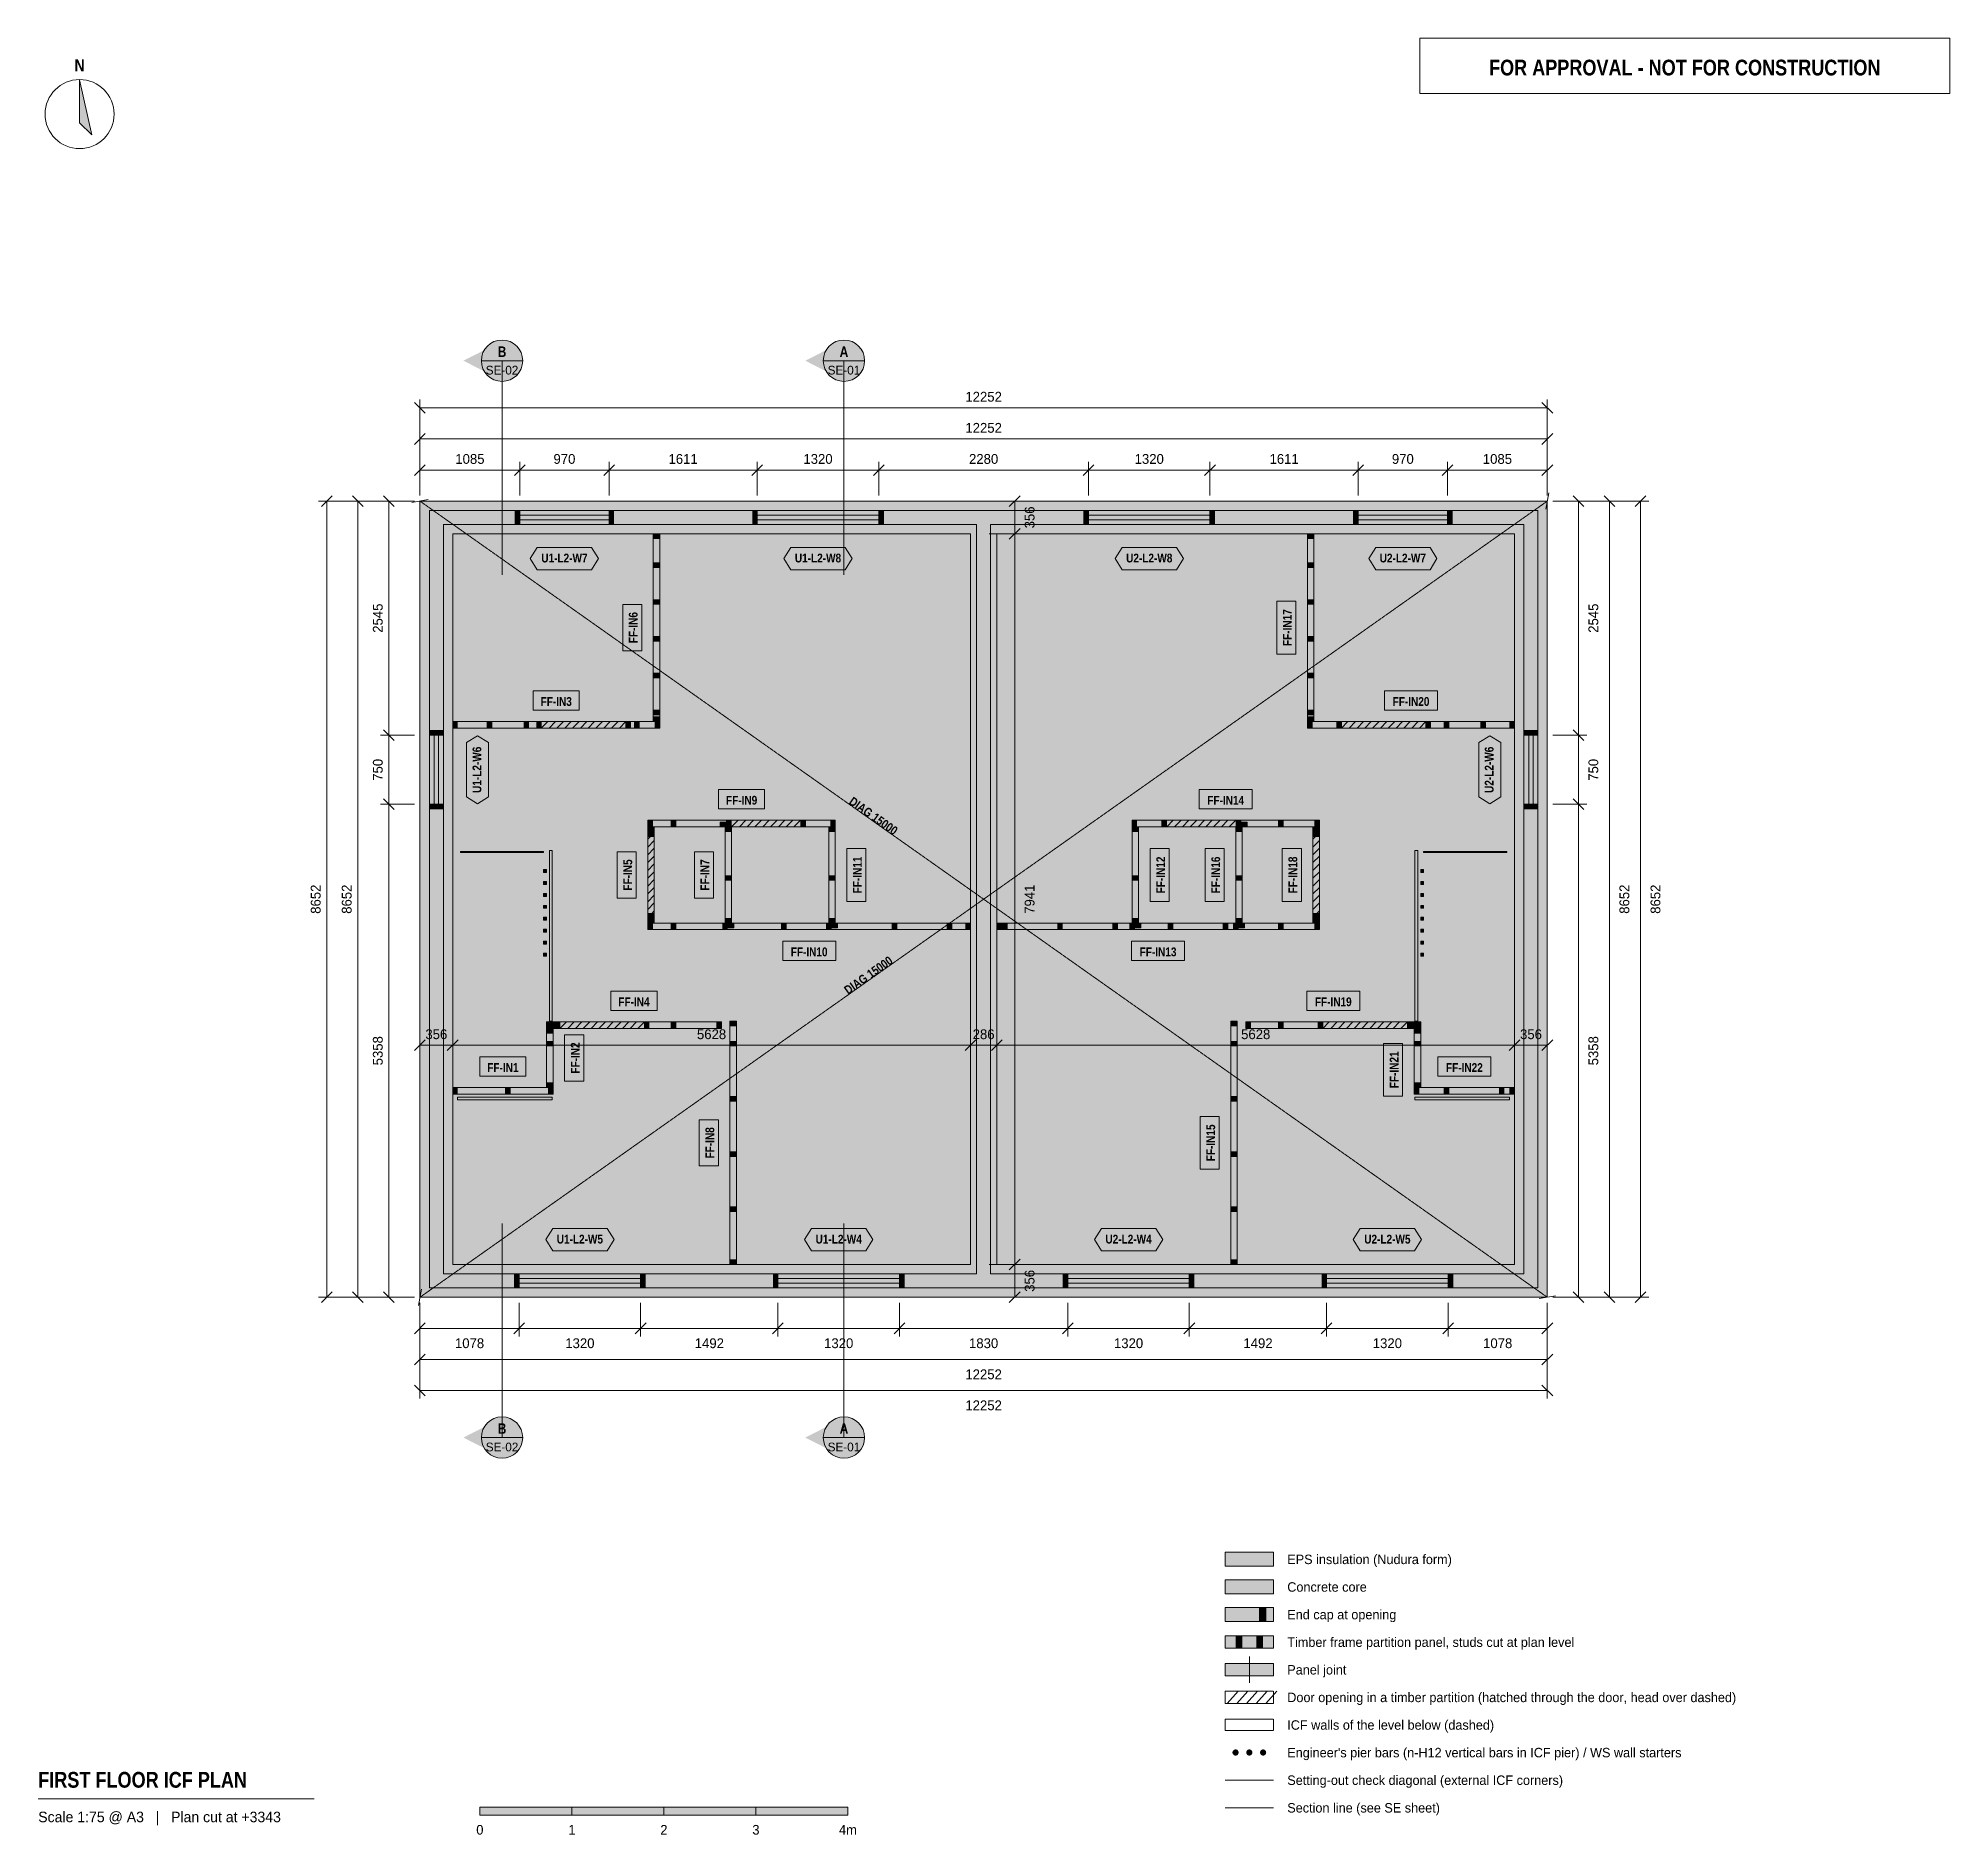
# Model space of a CAD drawing. Header units: millimetres. Extents: x -4149 to 16626, y -5841 to 13682.
import ezdxf
from ezdxf.enums import TextEntityAlignment as Align

# ---------------------------------------------------------------- set-up
doc = ezdxf.new("R2010")
doc.units = ezdxf.units.MM
doc.linetypes.add('DASHED', pattern=[1.524, 1.27, -0.254])
for name, color, linetype in [('FILL-C_9E1A1A', 7, 'Continuous'), ('FILL-C_B2B2B5', 7, 'Continuous'), ('FILL-EPS', 7, 'Continuous'), ('FILL-INK', 7, 'Continuous'), ('FILL-RED', 7, 'Continuous'), ('FILL-TEAL_DK', 7, 'Continuous'), ('FILL-TIMBER', 7, 'Continuous'), ('FILL-WHITE', 7, 'Continuous'), ('LINE-C_85297A', 7, 'Continuous'), ('LINE-C_85297A-DASH', 7, 'DASHED'), ('LINE-INK', 7, 'Continuous'), ('LINE-INK-DASH', 7, 'DASHED'), ('LINE-RED', 7, 'Continuous'), ('LINE-RED-DASH', 7, 'DASHED'), ('LINE-STEEL_GREY', 7, 'Continuous'), ('LINE-STEEL_GREY-DASH', 7, 'DASHED'), ('LINE-TEAL_DK', 7, 'Continuous'), ('LINE-TIMBER_DK', 7, 'Continuous'), ('TEXT-C_85297A', 7, 'Continuous'), ('TEXT-INK', 7, 'Continuous'), ('TEXT-RED', 7, 'Continuous'), ('TEXT-STEEL_GREY', 7, 'Continuous'), ('TEXT-TEAL_DK', 7, 'Continuous')]:
    doc.layers.add(name, color=color, linetype=linetype)
doc.styles.add('OpenSansCondensed-Bold', font='OpenSansCondensed-Bold.ttf')

msp = doc.modelspace()

# ---------------------------------------------------------------- texts
at = {"layer": 'TEXT-C_85297A', "style": 'OpenSansCondensed-Bold'}
for rotation, p in [(-35.2293, (4901, 5192)), (35.2293, (4901, 3461))]:
    msp.add_text('DIAG 15000', height=95.2, rotation=rotation, dxfattribs=at).set_placement(p, align=Align.CENTER)
at = {"layer": 'TEXT-INK', "style": 'OpenSansCondensed-Bold'}
for s, height, p in [('N', 133, (-3699, 13322)), ('FF-IN3', 95.2, (1481, 6427)), ('FF-IN20', 95.2, (10771, 6427)), ('FF-IN9', 95.2, (3496, 5354)), ('FF-IN14', 95.2, (8757, 5354)), ('FF-IN10', 95.2, (4230, 3706)), ('FF-IN13', 95.2, (8022, 3706)), ('FF-IN4', 95.2, (2326, 3163)), ('FF-IN19', 95.2, (9926, 3163)), ('FF-IN1', 95.2, (901, 2449)), ('FF-IN22', 95.2, (11351, 2449))]:
    msp.add_text(s, height=height, dxfattribs=at).set_placement(p, align=Align.CENTER)
at = {"layer": 'TEXT-INK'}
for s, height, p in [('12252', 106.7, (6126, 9733)), ('12252', 106.7, (6126, 9395)), ('1085', 106.7, (543, 9057)), ('970', 106.7, (1570, 9057)), ('1611', 106.7, (2860, 9057)), ('1320', 106.7, (4326, 9057)), ('2280', 106.7, (6126, 9057)), ('1320', 106.7, (7926, 9057)), ('1611', 106.7, (9392, 9057)), ('970', 106.7, (10682, 9057)), ('1085', 106.7, (11710, 9057)), ('356', 106.7, (178, 2805)), ('5628', 106.7, (3169, 2805)), ('286', 106.7, (6126, 2805)), ('5628', 106.7, (9083, 2805)), ('356', 106.7, (12075, 2805)), ('1078', 106.7, (539, -553)), ('1320', 106.7, (1738, -553)), ('1492', 106.7, (3145, -553)), ('1320', 106.7, (4551, -553)), ('1830', 106.7, (6126, -553)), ('1320', 106.7, (7701, -553)), ('1492', 106.7, (9108, -553)), ('1320', 106.7, (10514, -553)), ('1078', 106.7, (11713, -553)), ('12252', 106.7, (6126, -891)), ('12252', 106.7, (6126, -1228)), ('0', 105, (651, -5840)), ('1', 105, (1651, -5840)), ('2', 105, (2651, -5840)), ('3', 105, (3651, -5840)), ('4m', 104.8, (4651, -5840))]:
    msp.add_text(s, height=height, dxfattribs=at).set_placement(p, align=Align.CENTER)
for s, p in [('356', (6679, 8475)), ('2545', (-405, 7380)), ('2545', (12806, 7380)), ('750', (-405, 5732)), ('750', (12806, 5732)), ('8652', (-1080, 4326)), ('8652', (-743, 4326)), ('7941', (6679, 4326)), ('8652', (13143, 4326)), ('8652', (13481, 4326)), ('5358', (-405, 2679)), ('5358', (12806, 2679)), ('356', (6679, 178))]:
    msp.add_text(s, height=106.7, rotation=90, dxfattribs=at).set_placement(p, align=Align.CENTER)
at = {"layer": 'TEXT-INK', "style": 'OpenSansCondensed-Bold'}
for s, p in [('FF-IN6', (2365, 7277)), ('FF-IN17', (9475, 7277)), ('FF-IN11', (4802, 4589)), ('FF-IN12', (8098, 4589)), ('FF-IN16', (8696, 4589)), ('FF-IN18', (9534, 4589)), ('FF-IN5', (2306, 4589)), ('FF-IN7', (3144, 4589)), ('FF-IN2', (1735, 2600)), ('FF-IN21', (10635, 2472)), ('FF-IN15', (8642, 1678)), ('FF-IN8', (3198, 1678))]:
    msp.add_text(s, height=95.2, rotation=90, dxfattribs=at).set_placement(p, align=Align.CENTER)
at = {"layer": 'TEXT-INK'}
for s, p in [('EPS insulation (Nudura form)', (9426, -2900)), ('Concrete core', (9426, -3200)), ('End cap at opening', (9426, -3500)), ('Timber frame partition panel, studs cut at plan level', (9426, -3800)), ('Panel joint', (9426, -4100)), ('Door opening in a timber partition (hatched through the door, head over dashed)', (9426, -4400)), ('ICF walls of the level below (dashed)', (9426, -4700)), ("Engineer's pier bars (n-H12 vertical bars in ICF pier) / WS wall starters", (9426, -5000)), ('Setting-out check diagonal (external ICF corners)', (9426, -5300)), ('Section line (see SE sheet)', (9426, -5600))]:
    msp.add_text(s, height=102.87, dxfattribs=at).set_placement(p)
at = {"layer": 'TEXT-INK', "style": 'OpenSansCondensed-Bold'}
msp.add_text('FIRST FLOOR ICF PLAN', height=171.45, dxfattribs=at).set_placement((-4149, -5330))
at = {"layer": 'TEXT-RED', "style": 'OpenSansCondensed-Bold'}
for s, height, p in [('FOR APPROVAL - NOT FOR CONSTRUCTION', 171.45, (13746, 13278)), ('B', 114, (892, 10219)), ('A', 114, (4608, 10219)), ('B', 114, (892, -1484)), ('A', 114, (4608, -1484))]:
    msp.add_text(s, height=height, dxfattribs=at).set_placement(p, align=Align.CENTER)
at = {"layer": 'TEXT-RED'}
for s, p in [('SE-02', (892, 10028)), ('SE-01', (4608, 10028)), ('SE-02', (892, -1675)), ('SE-01', (4608, -1675))]:
    msp.add_text(s, height=95.2, dxfattribs=at).set_placement(p, align=Align.CENTER)
at = {"layer": 'TEXT-STEEL_GREY'}
msp.add_text('Scale 1:75 @ A3   |   Plan cut at +3343', height=114.3, dxfattribs=at).set_placement((-4149, -5705))
at = {"layer": 'TEXT-TEAL_DK', "style": 'OpenSansCondensed-Bold'}
for s, p in [('U1-L2-W7', (1570, 7986)), ('U1-L2-W8', (4326, 7986)), ('U2-L2-W8', (7926, 7986)), ('U2-L2-W7', (10682, 7986)), ('U1-L2-W5', (1738, 584)), ('U1-L2-W4', (4551, 584)), ('U2-L2-W4', (7701, 584)), ('U2-L2-W5', (10514, 584))]:
    msp.add_text(s, height=95.2, dxfattribs=at).set_placement(p, align=Align.CENTER)
for s, p in [('U1-L2-W6', (667, 5732)), ('U2-L2-W6', (11668, 5732))]:
    msp.add_text(s, height=95.2, rotation=90, dxfattribs=at).set_placement(p, align=Align.CENTER)

# ---------------------------------------------------------------- hatches: boundary and pattern name
at = {"layer": 'FILL-C_9E1A1A', "true_color": 0x9e1a1a}
h = msp.add_hatch(color=24, dxfattribs=at)
h.dxf.hatch_style = 1
h.paths.add_polyline_path([(8897, -4948), (8896, -4939), (8893, -4931), (8888, -4924), (8881, -4918), (8872, -4915), (8864, -4914), (8855, -4915), (8847, -4918), (8840, -4924), (8834, -4931), (8831, -4939), (8830, -4948), (8831, -4956), (8834, -4964), (8840, -4971), (8847, -4977), (8855, -4980), (8864, -4981), (8872, -4980), (8881, -4977), (8888, -4971), (8893, -4964), (8896, -4956)])
h = msp.add_hatch(color=24, dxfattribs=at)
h.dxf.hatch_style = 1
h.paths.add_polyline_path([(9047, -4948), (9046, -4939), (9043, -4931), (9038, -4924), (9031, -4918), (9022, -4915), (9014, -4914), (9005, -4915), (8997, -4918), (8990, -4924), (8984, -4931), (8981, -4939), (8980, -4948), (8981, -4956), (8984, -4964), (8990, -4971), (8997, -4977), (9005, -4980), (9014, -4981), (9022, -4980), (9031, -4977), (9038, -4971), (9043, -4964), (9046, -4956)])
h = msp.add_hatch(color=24, dxfattribs=at)
h.dxf.hatch_style = 1
h.paths.add_polyline_path([(9197, -4948), (9196, -4939), (9193, -4931), (9188, -4924), (9181, -4918), (9172, -4915), (9164, -4914), (9155, -4915), (9147, -4918), (9140, -4924), (9134, -4931), (9131, -4939), (9130, -4948), (9131, -4956), (9134, -4964), (9140, -4971), (9147, -4977), (9155, -4980), (9164, -4981), (9172, -4980), (9181, -4977), (9188, -4971), (9193, -4964), (9196, -4956)])
at = {"layer": 'FILL-C_B2B2B5', "true_color": 0xb2b2b5}
h = msp.add_hatch(color=253, dxfattribs=at)
h.dxf.hatch_style = 1
h.paths.add_polyline_path([(12151, 8551), (12151, 102), (102, 102), (102, 8551)])
h.paths.add_polyline_path([(11998, 254), (11998, 8398), (6202, 8398), (6202, 254)], flags=0)
h.paths.add_polyline_path([(254, 8398), (254, 254), (6050, 254), (6050, 8398)], flags=0)
h = msp.add_hatch(color=253, dxfattribs=at)
h.dxf.hatch_style = 1
h.paths.add_polyline_path([(8751, -3222), (9276, -3222), (9276, -3072), (8751, -3072)])
at = {"layer": 'FILL-EPS', "true_color": 0xccffff}
h = msp.add_hatch(color=7, dxfattribs=at)
h.dxf.hatch_style = 1
h.paths.add_polyline_path([(0, 8652), (12252, 8652), (12252, 0), (0, 0)])
h.paths.add_polyline_path([(102, 8551), (102, 102), (12151, 102), (12151, 8551)], flags=0)
h = msp.add_hatch(color=7, dxfattribs=at)
h.dxf.hatch_style = 1
h.paths.add_polyline_path([(6050, 8398), (6050, 254), (254, 254), (254, 8398)])
h.paths.add_polyline_path([(5983, 356), (5983, 8297), (356, 8297), (356, 356)], flags=0)
h = msp.add_hatch(color=7, dxfattribs=at)
h.dxf.hatch_style = 1
h.paths.add_polyline_path([(6202, 254), (6202, 8398), (11998, 8398), (11998, 254)])
h.paths.add_polyline_path([(11897, 8297), (6269, 8297), (6269, 356), (11897, 356)], flags=0)
h = msp.add_hatch(color=7, dxfattribs=at)
h.dxf.hatch_style = 1
h.paths.add_polyline_path([(8751, -2922), (9276, -2922), (9276, -2772), (8751, -2772)])
h = msp.add_hatch(color=7, dxfattribs=at)
h.dxf.hatch_style = 1
h.paths.add_polyline_path([(8751, -3522), (9276, -3522), (9276, -3372), (8751, -3372)])
at = {"layer": 'FILL-INK', "true_color": 0x14141a}
h = msp.add_hatch(color=250, dxfattribs=at)
h.dxf.hatch_style = 1
h.paths.add_polyline_path([(-3699, 13232), (-3568, 12632), (-3699, 12764)])
h = msp.add_hatch(color=250, dxfattribs=at)
h.dxf.hatch_style = 1
h.paths.add_polyline_path([(651, -5630), (1651, -5630), (1651, -5540), (651, -5540)])
h = msp.add_hatch(color=250, dxfattribs=at)
h.dxf.hatch_style = 1
h.paths.add_polyline_path([(2651, -5630), (3651, -5630), (3651, -5540), (2651, -5540)])
at = {"layer": 'FILL-RED', "true_color": 0xb81a1f}
h = msp.add_hatch(color=242, dxfattribs=at)
h.dxf.hatch_style = 1
h.paths.add_polyline_path([(472, 10178), (892, 9964), (892, 10391)])
h = msp.add_hatch(color=242, dxfattribs=at)
h.dxf.hatch_style = 1
h.paths.add_polyline_path([(4188, 10178), (4608, 9964), (4608, 10391)])
h = msp.add_hatch(color=242, dxfattribs=at)
h.dxf.hatch_style = 1
h.paths.add_polyline_path([(472, -1525), (892, -1739), (892, -1311)])
h = msp.add_hatch(color=242, dxfattribs=at)
h.dxf.hatch_style = 1
h.paths.add_polyline_path([(4188, -1525), (4608, -1739), (4608, -1311)])
at = {"layer": 'FILL-TEAL_DK', "true_color": 0x006b5c}
h = msp.add_hatch(color=126, dxfattribs=at)
h.dxf.hatch_style = 1
h.paths.add_polyline_path([(1035, 8551), (1085, 8551), (1085, 8398), (1035, 8398)])
h = msp.add_hatch(color=126, dxfattribs=at)
h.dxf.hatch_style = 1
h.paths.add_polyline_path([(2055, 8551), (2105, 8551), (2105, 8398), (2055, 8398)])
h = msp.add_hatch(color=126, dxfattribs=at)
h.dxf.hatch_style = 1
h.paths.add_polyline_path([(3616, 8551), (3666, 8551), (3666, 8398), (3616, 8398)])
h = msp.add_hatch(color=126, dxfattribs=at)
h.dxf.hatch_style = 1
h.paths.add_polyline_path([(4986, 8398), (4986, 8551), (5036, 8551), (5036, 8398), (4986, 8398)])
h = msp.add_hatch(color=126, dxfattribs=at)
h.dxf.hatch_style = 1
h.paths.add_polyline_path([(7216, 8398), (7216, 8551), (7266, 8551), (7266, 8398), (7216, 8398)])
h = msp.add_hatch(color=126, dxfattribs=at)
h.dxf.hatch_style = 1
h.paths.add_polyline_path([(8586, 8551), (8636, 8551), (8636, 8398), (8586, 8398)])
h = msp.add_hatch(color=126, dxfattribs=at)
h.dxf.hatch_style = 1
h.paths.add_polyline_path([(10147, 8551), (10197, 8551), (10197, 8398), (10147, 8398)])
h = msp.add_hatch(color=126, dxfattribs=at)
h.dxf.hatch_style = 1
h.paths.add_polyline_path([(11167, 8551), (11217, 8551), (11217, 8398), (11167, 8398)])
h = msp.add_hatch(color=126, dxfattribs=at)
h.dxf.hatch_style = 1
h.paths.add_polyline_path([(102, 6158), (254, 6158), (254, 6108), (102, 6108)])
h = msp.add_hatch(color=126, dxfattribs=at)
h.dxf.hatch_style = 1
h.paths.add_polyline_path([(11998, 6108), (11998, 6158), (12151, 6158), (12151, 6108), (11998, 6108)])
h = msp.add_hatch(color=126, dxfattribs=at)
h.dxf.hatch_style = 1
h.paths.add_polyline_path([(102, 5358), (254, 5358), (254, 5307), (102, 5307)])
h = msp.add_hatch(color=126, dxfattribs=at)
h.dxf.hatch_style = 1
h.paths.add_polyline_path([(11998, 5307), (11998, 5358), (12151, 5358), (12151, 5307), (11998, 5307)])
h = msp.add_hatch(color=126, dxfattribs=at)
h.dxf.hatch_style = 1
h.paths.add_polyline_path([(1028, 102), (1028, 254), (1078, 254), (1078, 102), (1028, 102)])
h = msp.add_hatch(color=126, dxfattribs=at)
h.dxf.hatch_style = 1
h.paths.add_polyline_path([(2398, 254), (2448, 254), (2448, 102), (2398, 102)])
h = msp.add_hatch(color=126, dxfattribs=at)
h.dxf.hatch_style = 1
h.paths.add_polyline_path([(3841, 254), (3891, 254), (3891, 102), (3841, 102)])
h = msp.add_hatch(color=126, dxfattribs=at)
h.dxf.hatch_style = 1
h.paths.add_polyline_path([(5211, 254), (5261, 254), (5261, 102), (5211, 102)])
h = msp.add_hatch(color=126, dxfattribs=at)
h.dxf.hatch_style = 1
h.paths.add_polyline_path([(6991, 254), (7041, 254), (7041, 102), (6991, 102)])
h = msp.add_hatch(color=126, dxfattribs=at)
h.dxf.hatch_style = 1
h.paths.add_polyline_path([(8361, 254), (8411, 254), (8411, 102), (8361, 102)])
h = msp.add_hatch(color=126, dxfattribs=at)
h.dxf.hatch_style = 1
h.paths.add_polyline_path([(9804, 254), (9854, 254), (9854, 102), (9804, 102)])
h = msp.add_hatch(color=126, dxfattribs=at)
h.dxf.hatch_style = 1
h.paths.add_polyline_path([(11174, 254), (11224, 254), (11224, 102), (11174, 102)])
h = msp.add_hatch(color=126, dxfattribs=at)
h.dxf.hatch_style = 1
h.paths.add_polyline_path([(9126, -3522), (9194, -3522), (9194, -3372), (9126, -3372)])
at = {"layer": 'FILL-TIMBER', "true_color": 0xeddbb8}
h = msp.add_hatch(color=254, dxfattribs=at)
h.dxf.hatch_style = 1
h.paths.add_polyline_path([(2606, 8296), (2606, 8261), (2606, 8246), (2586, 8246), (2536, 8246), (2536, 8282), (2536, 8296), (2557, 8296)])
h = msp.add_hatch(color=254, dxfattribs=at)
h.dxf.hatch_style = 1
h.paths.add_polyline_path([(9716, 8296), (9716, 8261), (9716, 8246), (9695, 8246), (9646, 8246), (9646, 8282), (9646, 8296), (9666, 8296)])
h = msp.add_hatch(color=254, dxfattribs=at)
h.dxf.hatch_style = 1
h.paths.add_polyline_path([(2606, 7981), (2606, 7945), (2606, 7931), (2586, 7931), (2536, 7931), (2536, 7966), (2536, 7981), (2557, 7981)])
h = msp.add_hatch(color=254, dxfattribs=at)
h.dxf.hatch_style = 1
h.paths.add_polyline_path([(9716, 7981), (9716, 7945), (9716, 7931), (9695, 7931), (9646, 7931), (9646, 7966), (9646, 7981), (9666, 7981)])
h = msp.add_hatch(color=254, dxfattribs=at)
h.dxf.hatch_style = 1
h.paths.add_polyline_path([(2606, 7581), (2606, 7545), (2606, 7531), (2586, 7531), (2536, 7531), (2536, 7566), (2536, 7581), (2557, 7581)])
h = msp.add_hatch(color=254, dxfattribs=at)
h.dxf.hatch_style = 1
h.paths.add_polyline_path([(9716, 7581), (9716, 7545), (9716, 7531), (9695, 7531), (9646, 7531), (9646, 7566), (9646, 7581), (9666, 7581)])
h = msp.add_hatch(color=254, dxfattribs=at)
h.dxf.hatch_style = 1
h.paths.add_polyline_path([(2606, 7181), (2606, 7145), (2606, 7131), (2586, 7131), (2536, 7131), (2536, 7166), (2536, 7181), (2557, 7181)])
h = msp.add_hatch(color=254, dxfattribs=at)
h.dxf.hatch_style = 1
h.paths.add_polyline_path([(9716, 7181), (9716, 7145), (9716, 7131), (9695, 7131), (9646, 7131), (9646, 7166), (9646, 7181), (9666, 7181)])
h = msp.add_hatch(color=254, dxfattribs=at)
h.dxf.hatch_style = 1
h.paths.add_polyline_path([(2606, 6781), (2606, 6745), (2606, 6731), (2586, 6731), (2536, 6731), (2536, 6766), (2536, 6781), (2557, 6781)])
h = msp.add_hatch(color=254, dxfattribs=at)
h.dxf.hatch_style = 1
h.paths.add_polyline_path([(9716, 6781), (9716, 6745), (9716, 6731), (9695, 6731), (9646, 6731), (9646, 6766), (9646, 6781), (9666, 6781)])
h = msp.add_hatch(color=254, dxfattribs=at)
h.dxf.hatch_style = 1
h.paths.add_polyline_path([(406, 6186), (371, 6186), (356, 6186), (356, 6206), (356, 6256), (391, 6256), (406, 6256), (406, 6236)])
h = msp.add_hatch(color=254, dxfattribs=at)
h.dxf.hatch_style = 1
h.paths.add_polyline_path([(781, 6186), (745, 6186), (731, 6186), (731, 6206), (731, 6256), (766, 6256), (781, 6256), (781, 6236)])
h = msp.add_hatch(color=254, dxfattribs=at)
h.dxf.hatch_style = 1
h.paths.add_polyline_path([(1181, 6186), (1145, 6186), (1131, 6186), (1131, 6206), (1131, 6256), (1166, 6256), (1181, 6256), (1181, 6236)])
h = msp.add_hatch(color=254, dxfattribs=at)
h.dxf.hatch_style = 1
h.paths.add_polyline_path([(1319, 6186), (1284, 6186), (1269, 6186), (1269, 6206), (1269, 6256), (1305, 6256), (1319, 6256), (1319, 6236)])
h = msp.add_hatch(color=254, dxfattribs=at)
h.dxf.hatch_style = 1
h.paths.add_polyline_path([(2288, 6186), (2252, 6186), (2238, 6186), (2238, 6206), (2238, 6256), (2273, 6256), (2288, 6256), (2288, 6236)])
h = msp.add_hatch(color=254, dxfattribs=at)
h.dxf.hatch_style = 1
h.paths.add_polyline_path([(2381, 6186), (2345, 6186), (2331, 6186), (2331, 6206), (2331, 6256), (2366, 6256), (2381, 6256), (2381, 6236)])
h = msp.add_hatch(color=254, dxfattribs=at)
h.dxf.hatch_style = 1
h.paths.add_polyline_path([(2606, 6381), (2606, 6345), (2606, 6331), (2586, 6331), (2536, 6331), (2536, 6366), (2536, 6381), (2557, 6381)])
h = msp.add_hatch(color=254, dxfattribs=at)
h.dxf.hatch_style = 1
h.paths.add_polyline_path([(2606, 6308), (2606, 6273), (2606, 6258), (2586, 6258), (2536, 6258), (2536, 6293), (2536, 6308), (2557, 6308)])
h = msp.add_hatch(color=254, dxfattribs=at)
h.dxf.hatch_style = 1
h.paths.add_polyline_path([(2606, 6186), (2571, 6186), (2556, 6186), (2556, 6206), (2556, 6256), (2592, 6256), (2606, 6256), (2606, 6236)])
h = msp.add_hatch(color=254, dxfattribs=at)
h.dxf.hatch_style = 1
h.paths.add_polyline_path([(9716, 6381), (9716, 6345), (9716, 6331), (9695, 6331), (9646, 6331), (9646, 6366), (9646, 6381), (9666, 6381)])
h = msp.add_hatch(color=254, dxfattribs=at)
h.dxf.hatch_style = 1
h.paths.add_polyline_path([(9716, 6308), (9716, 6273), (9716, 6258), (9695, 6258), (9646, 6258), (9646, 6293), (9646, 6308), (9666, 6308)])
h = msp.add_hatch(color=254, dxfattribs=at)
h.dxf.hatch_style = 1
h.paths.add_polyline_path([(9696, 6186), (9661, 6186), (9646, 6186), (9646, 6206), (9646, 6256), (9681, 6256), (9696, 6256), (9696, 6236)])
h = msp.add_hatch(color=254, dxfattribs=at)
h.dxf.hatch_style = 1
h.paths.add_polyline_path([(10015, 6186), (9980, 6186), (9965, 6186), (9965, 6206), (9965, 6256), (10000, 6256), (10015, 6256), (10015, 6236)])
h = msp.add_hatch(color=254, dxfattribs=at)
h.dxf.hatch_style = 1
h.paths.add_polyline_path([(10983, 6186), (10948, 6186), (10933, 6186), (10933, 6206), (10933, 6256), (10968, 6256), (10983, 6256), (10983, 6236)])
h = msp.add_hatch(color=254, dxfattribs=at)
h.dxf.hatch_style = 1
h.paths.add_polyline_path([(11181, 6186), (11145, 6186), (11131, 6186), (11131, 6206), (11131, 6256), (11166, 6256), (11181, 6256), (11181, 6236)])
h = msp.add_hatch(color=254, dxfattribs=at)
h.dxf.hatch_style = 1
h.paths.add_polyline_path([(11581, 6186), (11545, 6186), (11531, 6186), (11531, 6206), (11531, 6256), (11566, 6256), (11581, 6256), (11581, 6236)])
h = msp.add_hatch(color=254, dxfattribs=at)
h.dxf.hatch_style = 1
h.paths.add_polyline_path([(11896, 6186), (11861, 6186), (11846, 6186), (11846, 6206), (11846, 6256), (11882, 6256), (11896, 6256), (11896, 6236)])
h = msp.add_hatch(color=254, dxfattribs=at)
h.dxf.hatch_style = 1
h.paths.add_polyline_path([(2528, 5113), (2492, 5113), (2478, 5113), (2478, 5133), (2478, 5183), (2513, 5183), (2528, 5183), (2528, 5163)])
h = msp.add_hatch(color=254, dxfattribs=at)
h.dxf.hatch_style = 1
h.paths.add_polyline_path([(2547, 5111), (2547, 5076), (2547, 5061), (2527, 5061), (2478, 5061), (2478, 5096), (2478, 5111), (2498, 5111)])
h = msp.add_hatch(color=254, dxfattribs=at)
h.dxf.hatch_style = 1
h.paths.add_polyline_path([(2547, 5056), (2547, 5021), (2547, 5006), (2527, 5006), (2478, 5006), (2478, 5041), (2478, 5056), (2498, 5056)])
h = msp.add_hatch(color=254, dxfattribs=at)
h.dxf.hatch_style = 1
h.paths.add_polyline_path([(2781, 5113), (2745, 5113), (2731, 5113), (2731, 5133), (2731, 5183), (2766, 5183), (2781, 5183), (2781, 5163)])
h = msp.add_hatch(color=254, dxfattribs=at)
h.dxf.hatch_style = 1
h.paths.add_polyline_path([(3332, 5113), (3282, 5113), (3262, 5113), (3262, 5128), (3262, 5163), (3312, 5163), (3332, 5163), (3332, 5148)])
h = msp.add_hatch(color=254, dxfattribs=at)
h.dxf.hatch_style = 1
h.paths.add_polyline_path([(3386, 5111), (3386, 5076), (3386, 5061), (3365, 5061), (3316, 5061), (3316, 5096), (3316, 5111), (3336, 5111)])
h = msp.add_hatch(color=254, dxfattribs=at)
h.dxf.hatch_style = 1
h.paths.add_polyline_path([(3382, 5113), (3347, 5113), (3332, 5113), (3332, 5133), (3332, 5183), (3367, 5183), (3382, 5183), (3382, 5163)])
h = msp.add_hatch(color=254, dxfattribs=at)
h.dxf.hatch_style = 1
h.paths.add_polyline_path([(4190, 5113), (4155, 5113), (4140, 5113), (4140, 5133), (4140, 5183), (4175, 5183), (4190, 5183), (4190, 5163)])
h = msp.add_hatch(color=254, dxfattribs=at)
h.dxf.hatch_style = 1
h.paths.add_polyline_path([(4513, 5111), (4513, 5076), (4513, 5061), (4493, 5061), (4444, 5061), (4444, 5096), (4444, 5111), (4464, 5111)])
h = msp.add_hatch(color=254, dxfattribs=at)
h.dxf.hatch_style = 1
h.paths.add_polyline_path([(4513, 5113), (4478, 5113), (4464, 5113), (4464, 5133), (4464, 5183), (4499, 5183), (4513, 5183), (4513, 5163)])
h = msp.add_hatch(color=254, dxfattribs=at)
h.dxf.hatch_style = 1
h.paths.add_polyline_path([(7789, 5113), (7754, 5113), (7739, 5113), (7739, 5133), (7739, 5183), (7774, 5183), (7789, 5183), (7789, 5163)])
h = msp.add_hatch(color=254, dxfattribs=at)
h.dxf.hatch_style = 1
h.paths.add_polyline_path([(7809, 5111), (7809, 5076), (7809, 5061), (7788, 5061), (7739, 5061), (7739, 5096), (7739, 5111), (7759, 5111)])
h = msp.add_hatch(color=254, dxfattribs=at)
h.dxf.hatch_style = 1
h.paths.add_polyline_path([(8112, 5113), (8077, 5113), (8062, 5113), (8062, 5133), (8062, 5183), (8098, 5183), (8112, 5183), (8112, 5163)])
h = msp.add_hatch(color=254, dxfattribs=at)
h.dxf.hatch_style = 1
h.paths.add_polyline_path([(8937, 5111), (8937, 5076), (8937, 5061), (8916, 5061), (8867, 5061), (8867, 5096), (8867, 5111), (8887, 5111)])
h = msp.add_hatch(color=254, dxfattribs=at)
h.dxf.hatch_style = 1
h.paths.add_polyline_path([(8920, 5113), (8885, 5113), (8870, 5113), (8870, 5133), (8870, 5183), (8906, 5183), (8920, 5183), (8920, 5163)])
h = msp.add_hatch(color=254, dxfattribs=at)
h.dxf.hatch_style = 1
h.paths.add_polyline_path([(8990, 5113), (8941, 5113), (8920, 5113), (8920, 5128), (8920, 5163), (8970, 5163), (8990, 5163), (8990, 5148)])
h = msp.add_hatch(color=254, dxfattribs=at)
h.dxf.hatch_style = 1
h.paths.add_polyline_path([(9381, 5113), (9345, 5113), (9331, 5113), (9331, 5133), (9331, 5183), (9366, 5183), (9381, 5183), (9381, 5163)])
h = msp.add_hatch(color=254, dxfattribs=at)
h.dxf.hatch_style = 1
h.paths.add_polyline_path([(9775, 5111), (9775, 5076), (9775, 5061), (9754, 5061), (9705, 5061), (9705, 5096), (9705, 5111), (9725, 5111)])
h = msp.add_hatch(color=254, dxfattribs=at)
h.dxf.hatch_style = 1
h.paths.add_polyline_path([(9775, 5056), (9775, 5021), (9775, 5006), (9754, 5006), (9705, 5006), (9705, 5041), (9705, 5056), (9725, 5056)])
h = msp.add_hatch(color=254, dxfattribs=at)
h.dxf.hatch_style = 1
h.paths.add_polyline_path([(9775, 5113), (9740, 5113), (9725, 5113), (9725, 5133), (9725, 5183), (9760, 5183), (9775, 5183), (9775, 5163)])
h = msp.add_hatch(color=254, dxfattribs=at)
h.dxf.hatch_style = 1
h.paths.add_polyline_path([(3386, 4581), (3386, 4545), (3386, 4531), (3365, 4531), (3316, 4531), (3316, 4566), (3316, 4581), (3336, 4581)])
h = msp.add_hatch(color=254, dxfattribs=at)
h.dxf.hatch_style = 1
h.paths.add_polyline_path([(4513, 4581), (4513, 4545), (4513, 4531), (4493, 4531), (4444, 4531), (4444, 4566), (4444, 4581), (4464, 4581)])
h = msp.add_hatch(color=254, dxfattribs=at)
h.dxf.hatch_style = 1
h.paths.add_polyline_path([(7809, 4581), (7809, 4545), (7809, 4531), (7788, 4531), (7739, 4531), (7739, 4566), (7739, 4581), (7759, 4581)])
h = msp.add_hatch(color=254, dxfattribs=at)
h.dxf.hatch_style = 1
h.paths.add_polyline_path([(8937, 4581), (8937, 4545), (8937, 4531), (8916, 4531), (8867, 4531), (8867, 4566), (8867, 4581), (8887, 4581)])
h = msp.add_hatch(color=254, dxfattribs=at)
h.dxf.hatch_style = 1
h.paths.add_polyline_path([(2547, 4172), (2547, 4137), (2547, 4122), (2527, 4122), (2478, 4122), (2478, 4157), (2478, 4172), (2498, 4172)])
h = msp.add_hatch(color=254, dxfattribs=at)
h.dxf.hatch_style = 1
h.paths.add_polyline_path([(9775, 4172), (9775, 4137), (9775, 4122), (9754, 4122), (9705, 4122), (9705, 4157), (9705, 4172), (9725, 4172)])
h = msp.add_hatch(color=254, dxfattribs=at)
h.dxf.hatch_style = 1
h.paths.add_polyline_path([(2547, 4117), (2547, 4082), (2547, 4067), (2527, 4067), (2478, 4067), (2478, 4102), (2478, 4117), (2498, 4117)])
h = msp.add_hatch(color=254, dxfattribs=at)
h.dxf.hatch_style = 1
h.paths.add_polyline_path([(2528, 3995), (2492, 3995), (2478, 3995), (2478, 4015), (2478, 4065), (2513, 4065), (2528, 4065), (2528, 4045)])
h = msp.add_hatch(color=254, dxfattribs=at)
h.dxf.hatch_style = 1
h.paths.add_polyline_path([(2781, 3995), (2745, 3995), (2731, 3995), (2731, 4015), (2731, 4065), (2766, 4065), (2781, 4065), (2781, 4045)])
h = msp.add_hatch(color=254, dxfattribs=at)
h.dxf.hatch_style = 1
h.paths.add_polyline_path([(3340, 3995), (3305, 3995), (3290, 3995), (3290, 4015), (3290, 4065), (3326, 4065), (3340, 4065), (3340, 4045)])
h = msp.add_hatch(color=254, dxfattribs=at)
h.dxf.hatch_style = 1
h.paths.add_polyline_path([(3386, 4117), (3386, 4082), (3386, 4067), (3365, 4067), (3316, 4067), (3316, 4102), (3316, 4117), (3336, 4117)])
h = msp.add_hatch(color=254, dxfattribs=at)
h.dxf.hatch_style = 1
h.paths.add_polyline_path([(3411, 4015), (3361, 4015), (3340, 4015), (3340, 4030), (3340, 4065), (3390, 4065), (3411, 4065), (3411, 4050)])
h = msp.add_hatch(color=254, dxfattribs=at)
h.dxf.hatch_style = 1
h.paths.add_polyline_path([(3981, 3995), (3945, 3995), (3931, 3995), (3931, 4015), (3931, 4065), (3966, 4065), (3981, 4065), (3981, 4045)])
h = msp.add_hatch(color=254, dxfattribs=at)
h.dxf.hatch_style = 1
h.paths.add_polyline_path([(4468, 3995), (4433, 3995), (4419, 3995), (4419, 4015), (4419, 4065), (4454, 4065), (4468, 4065), (4468, 4045)])
h = msp.add_hatch(color=254, dxfattribs=at)
h.dxf.hatch_style = 1
h.paths.add_polyline_path([(4513, 4117), (4513, 4082), (4513, 4067), (4493, 4067), (4444, 4067), (4444, 4102), (4444, 4117), (4464, 4117)])
h = msp.add_hatch(color=254, dxfattribs=at)
h.dxf.hatch_style = 1
h.paths.add_polyline_path([(4538, 4015), (4489, 4015), (4468, 4015), (4468, 4030), (4468, 4065), (4518, 4065), (4538, 4065), (4538, 4050)])
h = msp.add_hatch(color=254, dxfattribs=at)
h.dxf.hatch_style = 1
h.paths.add_polyline_path([(5181, 3995), (5145, 3995), (5131, 3995), (5131, 4015), (5131, 4065), (5166, 4065), (5181, 4065), (5181, 4045)])
h = msp.add_hatch(color=254, dxfattribs=at)
h.dxf.hatch_style = 1
h.paths.add_polyline_path([(5781, 3995), (5745, 3995), (5731, 3995), (5731, 4015), (5731, 4065), (5766, 4065), (5781, 4065), (5781, 4045)])
h = msp.add_hatch(color=254, dxfattribs=at)
h.dxf.hatch_style = 1
h.paths.add_polyline_path([(5983, 3995), (5948, 3995), (5933, 3995), (5933, 4015), (5933, 4065), (5969, 4065), (5983, 4065), (5983, 4045)])
h = msp.add_hatch(color=254, dxfattribs=at)
h.dxf.hatch_style = 1
h.paths.add_polyline_path([(6319, 3995), (6284, 3995), (6269, 3995), (6269, 4015), (6269, 4065), (6305, 4065), (6319, 4065), (6319, 4045)])
h = msp.add_hatch(color=254, dxfattribs=at)
h.dxf.hatch_style = 1
h.paths.add_polyline_path([(6381, 3995), (6345, 3995), (6331, 3995), (6331, 4015), (6331, 4065), (6366, 4065), (6381, 4065), (6381, 4045)])
h = msp.add_hatch(color=254, dxfattribs=at)
h.dxf.hatch_style = 1
h.paths.add_polyline_path([(6981, 3995), (6945, 3995), (6931, 3995), (6931, 4015), (6931, 4065), (6966, 4065), (6981, 4065), (6981, 4045)])
h = msp.add_hatch(color=254, dxfattribs=at)
h.dxf.hatch_style = 1
h.paths.add_polyline_path([(7581, 3995), (7545, 3995), (7531, 3995), (7531, 4015), (7531, 4065), (7566, 4065), (7581, 4065), (7581, 4045)])
h = msp.add_hatch(color=254, dxfattribs=at)
h.dxf.hatch_style = 1
h.paths.add_polyline_path([(7764, 3995), (7729, 3995), (7714, 3995), (7714, 4015), (7714, 4065), (7749, 4065), (7764, 4065), (7764, 4045)])
h = msp.add_hatch(color=254, dxfattribs=at)
h.dxf.hatch_style = 1
h.paths.add_polyline_path([(7809, 4117), (7809, 4082), (7809, 4067), (7788, 4067), (7739, 4067), (7739, 4102), (7739, 4117), (7759, 4117)])
h = msp.add_hatch(color=254, dxfattribs=at)
h.dxf.hatch_style = 1
h.paths.add_polyline_path([(7834, 4015), (7784, 4015), (7764, 4015), (7764, 4030), (7764, 4065), (7813, 4065), (7834, 4065), (7834, 4050)])
h = msp.add_hatch(color=254, dxfattribs=at)
h.dxf.hatch_style = 1
h.paths.add_polyline_path([(8181, 3995), (8145, 3995), (8131, 3995), (8131, 4015), (8131, 4065), (8166, 4065), (8181, 4065), (8181, 4045)])
h = msp.add_hatch(color=254, dxfattribs=at)
h.dxf.hatch_style = 1
h.paths.add_polyline_path([(8781, 3995), (8745, 3995), (8731, 3995), (8731, 4015), (8731, 4065), (8766, 4065), (8781, 4065), (8781, 4045)])
h = msp.add_hatch(color=254, dxfattribs=at)
h.dxf.hatch_style = 1
h.paths.add_polyline_path([(8892, 3995), (8857, 3995), (8842, 3995), (8842, 4015), (8842, 4065), (8877, 4065), (8892, 4065), (8892, 4045)])
h = msp.add_hatch(color=254, dxfattribs=at)
h.dxf.hatch_style = 1
h.paths.add_polyline_path([(8937, 4117), (8937, 4082), (8937, 4067), (8916, 4067), (8867, 4067), (8867, 4102), (8867, 4117), (8887, 4117)])
h = msp.add_hatch(color=254, dxfattribs=at)
h.dxf.hatch_style = 1
h.paths.add_polyline_path([(8962, 4015), (8912, 4015), (8892, 4015), (8892, 4030), (8892, 4065), (8941, 4065), (8962, 4065), (8962, 4050)])
h = msp.add_hatch(color=254, dxfattribs=at)
h.dxf.hatch_style = 1
h.paths.add_polyline_path([(9381, 3995), (9345, 3995), (9331, 3995), (9331, 4015), (9331, 4065), (9366, 4065), (9381, 4065), (9381, 4045)])
h = msp.add_hatch(color=254, dxfattribs=at)
h.dxf.hatch_style = 1
h.paths.add_polyline_path([(9775, 4117), (9775, 4082), (9775, 4067), (9754, 4067), (9705, 4067), (9705, 4102), (9705, 4117), (9725, 4117)])
h = msp.add_hatch(color=254, dxfattribs=at)
h.dxf.hatch_style = 1
h.paths.add_polyline_path([(9775, 3995), (9740, 3995), (9725, 3995), (9725, 4015), (9725, 4065), (9760, 4065), (9775, 4065), (9775, 4045)])
h = msp.add_hatch(color=254, dxfattribs=at)
h.dxf.hatch_style = 1
h.paths.add_polyline_path([(1426, 2922), (1391, 2922), (1376, 2922), (1376, 2942), (1376, 2992), (1411, 2992), (1426, 2992), (1426, 2972)])
h = msp.add_hatch(color=254, dxfattribs=at)
h.dxf.hatch_style = 1
h.paths.add_polyline_path([(1446, 2920), (1446, 2885), (1446, 2870), (1426, 2870), (1376, 2870), (1376, 2905), (1376, 2920), (1396, 2920)])
h = msp.add_hatch(color=254, dxfattribs=at)
h.dxf.hatch_style = 1
h.paths.add_polyline_path([(1521, 2922), (1486, 2922), (1471, 2922), (1471, 2942), (1471, 2992), (1506, 2992), (1521, 2992), (1521, 2972)])
h = msp.add_hatch(color=254, dxfattribs=at)
h.dxf.hatch_style = 1
h.paths.add_polyline_path([(2489, 2922), (2454, 2922), (2439, 2922), (2439, 2942), (2439, 2992), (2474, 2992), (2489, 2992), (2489, 2972)])
h = msp.add_hatch(color=254, dxfattribs=at)
h.dxf.hatch_style = 1
h.paths.add_polyline_path([(2781, 2922), (2745, 2922), (2731, 2922), (2731, 2942), (2731, 2992), (2766, 2992), (2781, 2992), (2781, 2972)])
h = msp.add_hatch(color=254, dxfattribs=at)
h.dxf.hatch_style = 1
h.paths.add_polyline_path([(3276, 2922), (3241, 2922), (3226, 2922), (3226, 2942), (3226, 2992), (3262, 2992), (3276, 2992), (3276, 2972)])
h = msp.add_hatch(color=254, dxfattribs=at)
h.dxf.hatch_style = 1
h.paths.add_polyline_path([(3439, 3001), (3439, 2966), (3439, 2951), (3418, 2951), (3369, 2951), (3369, 2986), (3369, 3001), (3389, 3001)])
h = msp.add_hatch(color=254, dxfattribs=at)
h.dxf.hatch_style = 1
h.paths.add_polyline_path([(8883, 3001), (8883, 2966), (8883, 2951), (8863, 2951), (8814, 2951), (8814, 2986), (8814, 3001), (8834, 3001)])
h = msp.add_hatch(color=254, dxfattribs=at)
h.dxf.hatch_style = 1
h.paths.add_polyline_path([(9026, 2922), (8991, 2922), (8976, 2922), (8976, 2942), (8976, 2992), (9012, 2992), (9026, 2992), (9026, 2972)])
h = msp.add_hatch(color=254, dxfattribs=at)
h.dxf.hatch_style = 1
h.paths.add_polyline_path([(9381, 2922), (9345, 2922), (9331, 2922), (9331, 2942), (9331, 2992), (9366, 2992), (9381, 2992), (9381, 2972)])
h = msp.add_hatch(color=254, dxfattribs=at)
h.dxf.hatch_style = 1
h.paths.add_polyline_path([(9813, 2922), (9778, 2922), (9763, 2922), (9763, 2942), (9763, 2992), (9799, 2992), (9813, 2992), (9813, 2972)])
h = msp.add_hatch(color=254, dxfattribs=at)
h.dxf.hatch_style = 1
h.paths.add_polyline_path([(10781, 2922), (10746, 2922), (10731, 2922), (10731, 2942), (10731, 2992), (10767, 2992), (10781, 2992), (10781, 2972)])
h = msp.add_hatch(color=254, dxfattribs=at)
h.dxf.hatch_style = 1
h.paths.add_polyline_path([(10876, 2920), (10876, 2885), (10876, 2870), (10856, 2870), (10806, 2870), (10806, 2905), (10806, 2920), (10827, 2920)])
h = msp.add_hatch(color=254, dxfattribs=at)
h.dxf.hatch_style = 1
h.paths.add_polyline_path([(10876, 2922), (10841, 2922), (10826, 2922), (10826, 2942), (10826, 2992), (10862, 2992), (10876, 2992), (10876, 2972)])
h = msp.add_hatch(color=254, dxfattribs=at)
h.dxf.hatch_style = 1
h.paths.add_polyline_path([(1446, 2781), (1446, 2745), (1446, 2731), (1426, 2731), (1376, 2731), (1376, 2766), (1376, 2781), (1396, 2781)])
h = msp.add_hatch(color=254, dxfattribs=at)
h.dxf.hatch_style = 1
h.paths.add_polyline_path([(3439, 2781), (3439, 2745), (3439, 2731), (3418, 2731), (3369, 2731), (3369, 2766), (3369, 2781), (3389, 2781)])
h = msp.add_hatch(color=254, dxfattribs=at)
h.dxf.hatch_style = 1
h.paths.add_polyline_path([(8883, 2781), (8883, 2745), (8883, 2731), (8863, 2731), (8814, 2731), (8814, 2766), (8814, 2781), (8834, 2781)])
h = msp.add_hatch(color=254, dxfattribs=at)
h.dxf.hatch_style = 1
h.paths.add_polyline_path([(10876, 2781), (10876, 2745), (10876, 2731), (10856, 2731), (10806, 2731), (10806, 2766), (10806, 2781), (10827, 2781)])
h = msp.add_hatch(color=254, dxfattribs=at)
h.dxf.hatch_style = 1
h.paths.add_polyline_path([(1446, 2330), (1446, 2294), (1446, 2280), (1426, 2280), (1376, 2280), (1376, 2315), (1376, 2330), (1396, 2330)])
h = msp.add_hatch(color=254, dxfattribs=at)
h.dxf.hatch_style = 1
h.paths.add_polyline_path([(10876, 2330), (10876, 2294), (10876, 2280), (10856, 2280), (10806, 2280), (10806, 2315), (10806, 2330), (10827, 2330)])
h = msp.add_hatch(color=254, dxfattribs=at)
h.dxf.hatch_style = 1
h.paths.add_polyline_path([(406, 2208), (371, 2208), (356, 2208), (356, 2228), (356, 2278), (391, 2278), (406, 2278), (406, 2257)])
h = msp.add_hatch(color=254, dxfattribs=at)
h.dxf.hatch_style = 1
h.paths.add_polyline_path([(981, 2208), (945, 2208), (931, 2208), (931, 2228), (931, 2278), (966, 2278), (981, 2278), (981, 2257)])
h = msp.add_hatch(color=254, dxfattribs=at)
h.dxf.hatch_style = 1
h.paths.add_polyline_path([(1446, 2208), (1411, 2208), (1396, 2208), (1396, 2228), (1396, 2278), (1431, 2278), (1446, 2278), (1446, 2257)])
h = msp.add_hatch(color=254, dxfattribs=at)
h.dxf.hatch_style = 1
h.paths.add_polyline_path([(3439, 2181), (3439, 2145), (3439, 2131), (3418, 2131), (3369, 2131), (3369, 2166), (3369, 2181), (3389, 2181)])
h = msp.add_hatch(color=254, dxfattribs=at)
h.dxf.hatch_style = 1
h.paths.add_polyline_path([(8883, 2181), (8883, 2145), (8883, 2131), (8863, 2131), (8814, 2131), (8814, 2166), (8814, 2181), (8834, 2181)])
h = msp.add_hatch(color=254, dxfattribs=at)
h.dxf.hatch_style = 1
h.paths.add_polyline_path([(10856, 2208), (10821, 2208), (10806, 2208), (10806, 2228), (10806, 2278), (10842, 2278), (10856, 2278), (10856, 2257)])
h = msp.add_hatch(color=254, dxfattribs=at)
h.dxf.hatch_style = 1
h.paths.add_polyline_path([(11181, 2208), (11145, 2208), (11131, 2208), (11131, 2228), (11131, 2278), (11166, 2278), (11181, 2278), (11181, 2257)])
h = msp.add_hatch(color=254, dxfattribs=at)
h.dxf.hatch_style = 1
h.paths.add_polyline_path([(11781, 2208), (11745, 2208), (11731, 2208), (11731, 2228), (11731, 2278), (11766, 2278), (11781, 2278), (11781, 2257)])
h = msp.add_hatch(color=254, dxfattribs=at)
h.dxf.hatch_style = 1
h.paths.add_polyline_path([(11896, 2208), (11861, 2208), (11846, 2208), (11846, 2228), (11846, 2278), (11882, 2278), (11896, 2278), (11896, 2257)])
h = msp.add_hatch(color=254, dxfattribs=at)
h.dxf.hatch_style = 1
h.paths.add_polyline_path([(3439, 1581), (3439, 1545), (3439, 1531), (3418, 1531), (3369, 1531), (3369, 1566), (3369, 1581), (3389, 1581)])
h = msp.add_hatch(color=254, dxfattribs=at)
h.dxf.hatch_style = 1
h.paths.add_polyline_path([(8883, 1581), (8883, 1545), (8883, 1531), (8863, 1531), (8814, 1531), (8814, 1566), (8814, 1581), (8834, 1581)])
h = msp.add_hatch(color=254, dxfattribs=at)
h.dxf.hatch_style = 1
h.paths.add_polyline_path([(3439, 981), (3439, 945), (3439, 931), (3418, 931), (3369, 931), (3369, 966), (3369, 981), (3389, 981)])
h = msp.add_hatch(color=254, dxfattribs=at)
h.dxf.hatch_style = 1
h.paths.add_polyline_path([(8883, 981), (8883, 945), (8883, 931), (8863, 931), (8814, 931), (8814, 966), (8814, 981), (8834, 981)])
h = msp.add_hatch(color=254, dxfattribs=at)
h.dxf.hatch_style = 1
h.paths.add_polyline_path([(3439, 406), (3439, 371), (3439, 356), (3418, 356), (3369, 356), (3369, 391), (3369, 406), (3389, 406)])
h = msp.add_hatch(color=254, dxfattribs=at)
h.dxf.hatch_style = 1
h.paths.add_polyline_path([(8883, 406), (8883, 371), (8883, 356), (8863, 356), (8814, 356), (8814, 391), (8814, 406), (8834, 406)])
h = msp.add_hatch(color=254, dxfattribs=at)
h.dxf.hatch_style = 1
h.paths.add_polyline_path([(8871, -3815), (8931, -3815), (8931, -3680), (8871, -3680)])
h = msp.add_hatch(color=254, dxfattribs=at)
h.dxf.hatch_style = 1
h.paths.add_polyline_path([(9096, -3815), (9156, -3815), (9156, -3680), (9096, -3680)])
at = {"layer": 'FILL-WHITE', "true_color": 0xffffff}
h = msp.add_hatch(color=7, dxfattribs=at)
h.dxf.hatch_style = 1
h.paths.add_polyline_path([(1117, 10178), (1109, 10236), (1087, 10290), (1051, 10337), (1004, 10372), (950, 10395), (892, 10402), (834, 10395), (779, 10372), (733, 10337), (697, 10290), (675, 10236), (667, 10178), (675, 10119), (697, 10065), (733, 10018), (779, 9983), (834, 9960), (892, 9952), (950, 9960), (1004, 9983), (1051, 10018), (1087, 10065), (1109, 10119)])
h = msp.add_hatch(color=7, dxfattribs=at)
h.dxf.hatch_style = 1
h.paths.add_polyline_path([(4833, 10178), (4825, 10236), (4803, 10290), (4767, 10337), (4721, 10372), (4666, 10395), (4608, 10402), (4550, 10395), (4496, 10372), (4449, 10337), (4413, 10290), (4391, 10236), (4383, 10178), (4391, 10119), (4413, 10065), (4449, 10018), (4496, 9983), (4550, 9960), (4608, 9952), (4666, 9960), (4721, 9983), (4767, 10018), (4803, 10065), (4825, 10119)])
h = msp.add_hatch(color=7, dxfattribs=at)
h.dxf.hatch_style = 1
h.paths.add_polyline_path([(1199, 8027), (1274, 8147), (1866, 8147), (1941, 8027), (1866, 7907), (1274, 7907)])
at = {"layer": 'FILL-WHITE', "true_color": 0xfaf5e8}
h = msp.add_hatch(color=7, dxfattribs=at)
h.dxf.hatch_style = 1
h.paths.add_polyline_path([(2586, 6258), (2536, 6258), (2536, 6293), (2536, 6308), (2536, 6331), (2536, 6366), (2536, 6381), (2536, 6731), (2536, 6766), (2536, 6781), (2536, 7131), (2536, 7166), (2536, 7181), (2536, 7531), (2536, 7566), (2536, 7581), (2536, 7931), (2536, 7966), (2536, 7981), (2536, 8246), (2536, 8282), (2536, 8296), (2557, 8296), (2606, 8296), (2606, 8261), (2606, 8246), (2606, 7981), (2606, 7945), (2606, 7931), (2606, 7581), (2606, 7545), (2606, 7531), (2606, 7181), (2606, 7145), (2606, 7131), (2606, 6781), (2606, 6745), (2606, 6731), (2606, 6381), (2606, 6345), (2606, 6331), (2606, 6308), (2606, 6273), (2606, 6258)])
at = {"layer": 'FILL-WHITE', "true_color": 0xffffff}
h = msp.add_hatch(color=7, dxfattribs=at)
h.dxf.hatch_style = 1
h.paths.add_polyline_path([(3955, 8027), (4030, 8147), (4622, 8147), (4697, 8027), (4622, 7907), (4030, 7907)])
h = msp.add_hatch(color=7, dxfattribs=at)
h.dxf.hatch_style = 1
h.paths.add_polyline_path([(7556, 8027), (7631, 8147), (8222, 8147), (8297, 8027), (8222, 7907), (7631, 7907)])
at = {"layer": 'FILL-WHITE', "true_color": 0xfaf5e8}
h = msp.add_hatch(color=7, dxfattribs=at)
h.dxf.hatch_style = 1
h.paths.add_polyline_path([(9695, 6258), (9646, 6258), (9646, 6293), (9646, 6308), (9646, 6331), (9646, 6366), (9646, 6381), (9646, 6731), (9646, 6766), (9646, 6781), (9646, 7131), (9646, 7166), (9646, 7181), (9646, 7531), (9646, 7566), (9646, 7581), (9646, 7931), (9646, 7966), (9646, 7981), (9646, 8246), (9646, 8282), (9646, 8296), (9666, 8296), (9716, 8296), (9716, 8261), (9716, 8246), (9716, 7981), (9716, 7945), (9716, 7931), (9716, 7581), (9716, 7545), (9716, 7531), (9716, 7181), (9716, 7145), (9716, 7131), (9716, 6781), (9716, 6745), (9716, 6731), (9716, 6381), (9716, 6345), (9716, 6331), (9716, 6308), (9716, 6273), (9716, 6258)])
at = {"layer": 'FILL-WHITE', "true_color": 0xffffff}
h = msp.add_hatch(color=7, dxfattribs=at)
h.dxf.hatch_style = 1
h.paths.add_polyline_path([(10312, 8027), (10387, 8147), (10978, 8147), (11053, 8027), (10978, 7907), (10387, 7907)])
h = msp.add_hatch(color=7, dxfattribs=at)
h.dxf.hatch_style = 1
h.paths.add_polyline_path([(2410, 7026), (2410, 7528), (2203, 7528), (2203, 7026)])
h = msp.add_hatch(color=7, dxfattribs=at)
h.dxf.hatch_style = 1
h.paths.add_polyline_path([(9520, 6990), (9520, 7565), (9312, 7565), (9312, 6990)])
h = msp.add_hatch(color=7, dxfattribs=at)
h.dxf.hatch_style = 1
h.paths.add_polyline_path([(1230, 6382), (1732, 6382), (1732, 6590), (1230, 6590)])
h = msp.add_hatch(color=7, dxfattribs=at)
h.dxf.hatch_style = 1
h.paths.add_polyline_path([(10484, 6382), (11059, 6382), (11059, 6590), (10484, 6590)])
at = {"layer": 'FILL-WHITE', "true_color": 0xfaf5e8}
h = msp.add_hatch(color=7, dxfattribs=at)
h.dxf.hatch_style = 1
h.paths.add_polyline_path([(356, 6186), (356, 6206), (356, 6256), (391, 6256), (406, 6256), (731, 6256), (766, 6256), (781, 6256), (1131, 6256), (1166, 6256), (1181, 6256), (1269, 6256), (1305, 6256), (1319, 6256), (1319, 6236), (1319, 6186), (1284, 6186), (1269, 6186), (1181, 6186), (1145, 6186), (1131, 6186), (781, 6186), (745, 6186), (731, 6186), (406, 6186), (371, 6186)])
at = {"layer": 'FILL-WHITE', "true_color": 0xffffff}
h = msp.add_hatch(color=7, dxfattribs=at)
h.dxf.hatch_style = 1
h.paths.add_polyline_path([(1319, 6186), (1319, 6256), (2238, 6256), (2238, 6186)])
at = {"layer": 'FILL-WHITE', "true_color": 0xfaf5e8}
h = msp.add_hatch(color=7, dxfattribs=at)
h.dxf.hatch_style = 1
h.paths.add_polyline_path([(2238, 6206), (2238, 6256), (2273, 6256), (2288, 6256), (2331, 6256), (2366, 6256), (2381, 6256), (2556, 6256), (2592, 6256), (2606, 6256), (2606, 6236), (2606, 6186), (2571, 6186), (2556, 6186), (2381, 6186), (2345, 6186), (2331, 6186), (2288, 6186), (2252, 6186), (2238, 6186)])
h = msp.add_hatch(color=7, dxfattribs=at)
h.dxf.hatch_style = 1
h.paths.add_polyline_path([(9646, 6186), (9646, 6206), (9646, 6256), (9681, 6256), (9696, 6256), (9965, 6256), (10000, 6256), (10015, 6256), (10015, 6236), (10015, 6186), (9980, 6186), (9965, 6186), (9696, 6186), (9661, 6186)])
at = {"layer": 'FILL-WHITE', "true_color": 0xffffff}
h = msp.add_hatch(color=7, dxfattribs=at)
h.dxf.hatch_style = 1
h.paths.add_polyline_path([(10015, 6186), (10015, 6256), (10933, 6256), (10933, 6186)])
at = {"layer": 'FILL-WHITE', "true_color": 0xfaf5e8}
h = msp.add_hatch(color=7, dxfattribs=at)
h.dxf.hatch_style = 1
h.paths.add_polyline_path([(10933, 6206), (10933, 6256), (10968, 6256), (10983, 6256), (11131, 6256), (11166, 6256), (11181, 6256), (11531, 6256), (11566, 6256), (11581, 6256), (11846, 6256), (11882, 6256), (11896, 6256), (11896, 6236), (11896, 6186), (11861, 6186), (11846, 6186), (11581, 6186), (11545, 6186), (11531, 6186), (11181, 6186), (11145, 6186), (11131, 6186), (10983, 6186), (10948, 6186), (10933, 6186)])
at = {"layer": 'FILL-WHITE', "true_color": 0xffffff}
h = msp.add_hatch(color=7, dxfattribs=at)
h.dxf.hatch_style = 1
h.paths.add_polyline_path([(626, 5362), (506, 5437), (506, 6028), (626, 6103), (746, 6028), (746, 5437)])
h = msp.add_hatch(color=7, dxfattribs=at)
h.dxf.hatch_style = 1
h.paths.add_polyline_path([(11627, 5362), (11507, 5437), (11507, 6028), (11627, 6103), (11747, 6028), (11747, 5437)])
h = msp.add_hatch(color=7, dxfattribs=at)
h.dxf.hatch_style = 1
h.paths.add_polyline_path([(3245, 5309), (3746, 5309), (3746, 5517), (3245, 5517)])
h = msp.add_hatch(color=7, dxfattribs=at)
h.dxf.hatch_style = 1
h.paths.add_polyline_path([(4487, 5373), (5211, 4863), (5365, 5081), (4642, 5592)])
h = msp.add_hatch(color=7, dxfattribs=at)
h.dxf.hatch_style = 1
h.paths.add_polyline_path([(8469, 5309), (9044, 5309), (9044, 5517), (8469, 5517)])
at = {"layer": 'FILL-WHITE', "true_color": 0xfaf5e8}
h = msp.add_hatch(color=7, dxfattribs=at)
h.dxf.hatch_style = 1
h.paths.add_polyline_path([(2781, 5113), (2745, 5113), (2731, 5113), (2528, 5113), (2492, 5113), (2478, 5113), (2478, 5133), (2478, 5183), (2513, 5183), (2528, 5183), (2731, 5183), (2766, 5183), (2781, 5183), (3332, 5183), (3367, 5183), (3382, 5183), (3382, 5163), (3382, 5113), (3347, 5113), (3332, 5113), (3282, 5113), (3262, 5113)])
h = msp.add_hatch(color=7, dxfattribs=at)
h.dxf.hatch_style = 1
h.paths.add_polyline_path([(2547, 5006), (2527, 5006), (2478, 5006), (2478, 5041), (2478, 5056), (2478, 5061), (2478, 5096), (2478, 5111), (2498, 5111), (2547, 5111), (2547, 5076), (2547, 5061), (2547, 5056), (2547, 5021)])
at = {"layer": 'FILL-WHITE', "true_color": 0xffffff}
h = msp.add_hatch(color=7, dxfattribs=at)
h.dxf.hatch_style = 1
h.paths.add_polyline_path([(2478, 4172), (2478, 5006), (2547, 5006), (2547, 4172)])
at = {"layer": 'FILL-WHITE', "true_color": 0xfaf5e8}
h = msp.add_hatch(color=7, dxfattribs=at)
h.dxf.hatch_style = 1
h.paths.add_polyline_path([(3386, 4067), (3365, 4067), (3316, 4067), (3316, 4102), (3316, 4117), (3316, 4531), (3316, 4566), (3316, 4581), (3316, 5061), (3316, 5096), (3316, 5111), (3336, 5111), (3386, 5111), (3386, 5076), (3386, 5061), (3386, 4581), (3386, 4545), (3386, 4531), (3386, 4117), (3386, 4082)])
at = {"layer": 'FILL-WHITE', "true_color": 0xffffff}
h = msp.add_hatch(color=7, dxfattribs=at)
h.dxf.hatch_style = 1
h.paths.add_polyline_path([(3382, 5113), (3382, 5183), (4140, 5183), (4140, 5113)])
at = {"layer": 'FILL-WHITE', "true_color": 0xfaf5e8}
h = msp.add_hatch(color=7, dxfattribs=at)
h.dxf.hatch_style = 1
h.paths.add_polyline_path([(4140, 5113), (4140, 5133), (4140, 5183), (4175, 5183), (4190, 5183), (4464, 5183), (4499, 5183), (4513, 5183), (4513, 5163), (4513, 5113), (4478, 5113), (4464, 5113), (4190, 5113), (4155, 5113)])
h = msp.add_hatch(color=7, dxfattribs=at)
h.dxf.hatch_style = 1
h.paths.add_polyline_path([(4513, 4067), (4493, 4067), (4444, 4067), (4444, 4102), (4444, 4117), (4444, 4531), (4444, 4566), (4444, 4581), (4444, 5061), (4444, 5096), (4444, 5111), (4464, 5111), (4513, 5111), (4513, 5076), (4513, 5061), (4513, 4581), (4513, 4545), (4513, 4531), (4513, 4117), (4513, 4082)])
h = msp.add_hatch(color=7, dxfattribs=at)
h.dxf.hatch_style = 1
h.paths.add_polyline_path([(7739, 5113), (7739, 5133), (7739, 5183), (7774, 5183), (7789, 5183), (8062, 5183), (8098, 5183), (8112, 5183), (8112, 5163), (8112, 5113), (8077, 5113), (8062, 5113), (7789, 5113), (7754, 5113)])
h = msp.add_hatch(color=7, dxfattribs=at)
h.dxf.hatch_style = 1
h.paths.add_polyline_path([(7809, 4067), (7788, 4067), (7739, 4067), (7739, 4102), (7739, 4117), (7739, 4531), (7739, 4566), (7739, 4581), (7739, 5061), (7739, 5096), (7739, 5111), (7759, 5111), (7809, 5111), (7809, 5076), (7809, 5061), (7809, 4581), (7809, 4545), (7809, 4531), (7809, 4117), (7809, 4082)])
at = {"layer": 'FILL-WHITE', "true_color": 0xffffff}
h = msp.add_hatch(color=7, dxfattribs=at)
h.dxf.hatch_style = 1
h.paths.add_polyline_path([(8112, 5113), (8112, 5183), (8870, 5183), (8870, 5113)])
at = {"layer": 'FILL-WHITE', "true_color": 0xfaf5e8}
h = msp.add_hatch(color=7, dxfattribs=at)
h.dxf.hatch_style = 1
h.paths.add_polyline_path([(8937, 4067), (8916, 4067), (8867, 4067), (8867, 4102), (8867, 4117), (8867, 4531), (8867, 4566), (8867, 4581), (8867, 5061), (8867, 5096), (8867, 5111), (8887, 5111), (8937, 5111), (8937, 5076), (8937, 5061), (8937, 4581), (8937, 4545), (8937, 4531), (8937, 4117), (8937, 4082)])
h = msp.add_hatch(color=7, dxfattribs=at)
h.dxf.hatch_style = 1
h.paths.add_polyline_path([(8941, 5113), (8920, 5113), (8885, 5113), (8870, 5113), (8870, 5133), (8870, 5183), (8906, 5183), (8920, 5183), (9331, 5183), (9366, 5183), (9381, 5183), (9725, 5183), (9760, 5183), (9775, 5183), (9775, 5163), (9775, 5113), (9740, 5113), (9725, 5113), (9381, 5113), (9345, 5113), (9331, 5113), (8990, 5113)])
h = msp.add_hatch(color=7, dxfattribs=at)
h.dxf.hatch_style = 1
h.paths.add_polyline_path([(9775, 5006), (9754, 5006), (9705, 5006), (9705, 5041), (9705, 5056), (9705, 5061), (9705, 5096), (9705, 5111), (9725, 5111), (9775, 5111), (9775, 5076), (9775, 5061), (9775, 5056), (9775, 5021)])
at = {"layer": 'FILL-WHITE', "true_color": 0xffffff}
h = msp.add_hatch(color=7, dxfattribs=at)
h.dxf.hatch_style = 1
h.paths.add_polyline_path([(9705, 4172), (9705, 5006), (9775, 5006), (9775, 4172)])
h = msp.add_hatch(color=7, dxfattribs=at)
h.dxf.hatch_style = 1
h.paths.add_polyline_path([(441, 4843), (1344, 4843), (1344, 4834), (441, 4834)])
h = msp.add_hatch(color=7, dxfattribs=at)
h.dxf.hatch_style = 1
h.paths.add_polyline_path([(1406, 4855), (1438, 4855), (1438, 3001), (1406, 3001)])
h = msp.add_hatch(color=7, dxfattribs=at)
h.dxf.hatch_style = 1
h.paths.add_polyline_path([(2351, 4338), (2351, 4840), (2144, 4840), (2144, 4338)])
h = msp.add_hatch(color=7, dxfattribs=at)
h.dxf.hatch_style = 1
h.paths.add_polyline_path([(3189, 4338), (3189, 4840), (2982, 4840), (2982, 4338)])
h = msp.add_hatch(color=7, dxfattribs=at)
h.dxf.hatch_style = 1
h.paths.add_polyline_path([(4847, 4301), (4847, 4877), (4640, 4877), (4640, 4301)])
h = msp.add_hatch(color=7, dxfattribs=at)
h.dxf.hatch_style = 1
h.paths.add_polyline_path([(8143, 4301), (8143, 4877), (7935, 4877), (7935, 4301)])
h = msp.add_hatch(color=7, dxfattribs=at)
h.dxf.hatch_style = 1
h.paths.add_polyline_path([(8741, 4301), (8741, 4877), (8533, 4877), (8533, 4301)])
h = msp.add_hatch(color=7, dxfattribs=at)
h.dxf.hatch_style = 1
h.paths.add_polyline_path([(9579, 4301), (9579, 4877), (9371, 4877), (9371, 4301)])
h = msp.add_hatch(color=7, dxfattribs=at)
h.dxf.hatch_style = 1
h.paths.add_polyline_path([(10814, 4855), (10846, 4855), (10846, 3001), (10814, 3001)])
h = msp.add_hatch(color=7, dxfattribs=at)
h.dxf.hatch_style = 1
h.paths.add_polyline_path([(10908, 4843), (11811, 4843), (11811, 4834), (10908, 4834)])
h = msp.add_hatch(color=7, dxfattribs=at)
h.dxf.hatch_style = 1
h.paths.add_polyline_path([(1344, 4649), (1376, 4649), (1376, 4617), (1344, 4617)])
h = msp.add_hatch(color=7, dxfattribs=at)
h.dxf.hatch_style = 1
h.paths.add_polyline_path([(10876, 4649), (10908, 4649), (10908, 4617), (10876, 4617)])
h = msp.add_hatch(color=7, dxfattribs=at)
h.dxf.hatch_style = 1
h.paths.add_polyline_path([(1344, 4519), (1376, 4519), (1376, 4487), (1344, 4487)])
h = msp.add_hatch(color=7, dxfattribs=at)
h.dxf.hatch_style = 1
h.paths.add_polyline_path([(1344, 4389), (1376, 4389), (1376, 4357), (1344, 4357)])
h = msp.add_hatch(color=7, dxfattribs=at)
h.dxf.hatch_style = 1
h.paths.add_polyline_path([(10876, 4519), (10908, 4519), (10908, 4487), (10876, 4487)])
h = msp.add_hatch(color=7, dxfattribs=at)
h.dxf.hatch_style = 1
h.paths.add_polyline_path([(10876, 4389), (10908, 4389), (10908, 4357), (10876, 4357)])
h = msp.add_hatch(color=7, dxfattribs=at)
h.dxf.hatch_style = 1
h.paths.add_polyline_path([(1344, 4259), (1376, 4259), (1376, 4227), (1344, 4227)])
at = {"layer": 'FILL-WHITE', "true_color": 0xfaf5e8}
h = msp.add_hatch(color=7, dxfattribs=at)
h.dxf.hatch_style = 1
h.paths.add_polyline_path([(2547, 4067), (2527, 4067), (2478, 4067), (2478, 4102), (2478, 4117), (2478, 4122), (2478, 4157), (2478, 4172), (2498, 4172), (2547, 4172), (2547, 4137), (2547, 4122), (2547, 4117), (2547, 4082)])
h = msp.add_hatch(color=7, dxfattribs=at)
h.dxf.hatch_style = 1
h.paths.add_polyline_path([(9775, 4067), (9754, 4067), (9705, 4067), (9705, 4102), (9705, 4117), (9705, 4122), (9705, 4157), (9705, 4172), (9725, 4172), (9775, 4172), (9775, 4137), (9775, 4122), (9775, 4117), (9775, 4082)])
at = {"layer": 'FILL-WHITE', "true_color": 0xffffff}
h = msp.add_hatch(color=7, dxfattribs=at)
h.dxf.hatch_style = 1
h.paths.add_polyline_path([(10876, 4259), (10908, 4259), (10908, 4227), (10876, 4227)])
h = msp.add_hatch(color=7, dxfattribs=at)
h.dxf.hatch_style = 1
h.paths.add_polyline_path([(1344, 4129), (1376, 4129), (1376, 4097), (1344, 4097)])
h = msp.add_hatch(color=7, dxfattribs=at)
h.dxf.hatch_style = 1
h.paths.add_polyline_path([(1344, 3999), (1376, 3999), (1376, 3967), (1344, 3967)])
at = {"layer": 'FILL-WHITE', "true_color": 0xfaf5e8}
h = msp.add_hatch(color=7, dxfattribs=at)
h.dxf.hatch_style = 1
h.paths.add_polyline_path([(2478, 3995), (2478, 4015), (2478, 4065), (2513, 4065), (2528, 4065), (2731, 4065), (2766, 4065), (2781, 4065), (3290, 4065), (3326, 4065), (3340, 4065), (3390, 4065), (3411, 4065), (3931, 4065), (3966, 4065), (3981, 4065), (4419, 4065), (4454, 4065), (4468, 4065), (4518, 4065), (4538, 4065), (5131, 4065), (5166, 4065), (5181, 4065), (5731, 4065), (5766, 4065), (5781, 4065), (5933, 4065), (5969, 4065), (5983, 4065), (5983, 4045), (5983, 3995), (5948, 3995), (5933, 3995), (5781, 3995), (5745, 3995), (5731, 3995), (5181, 3995), (5145, 3995), (5131, 3995), (4468, 3995), (4433, 3995), (4419, 3995), (3981, 3995), (3945, 3995), (3931, 3995), (3340, 3995), (3305, 3995), (3290, 3995), (2781, 3995), (2745, 3995), (2731, 3995), (2528, 3995), (2492, 3995)])
h = msp.add_hatch(color=7, dxfattribs=at)
h.dxf.hatch_style = 1
h.paths.add_polyline_path([(6269, 3995), (6269, 4015), (6269, 4065), (6305, 4065), (6319, 4065), (6331, 4065), (6366, 4065), (6381, 4065), (6931, 4065), (6966, 4065), (6981, 4065), (7531, 4065), (7566, 4065), (7581, 4065), (7714, 4065), (7749, 4065), (7764, 4065), (7813, 4065), (7834, 4065), (8131, 4065), (8166, 4065), (8181, 4065), (8731, 4065), (8766, 4065), (8781, 4065), (8842, 4065), (8877, 4065), (8892, 4065), (8941, 4065), (8962, 4065), (9331, 4065), (9366, 4065), (9381, 4065), (9725, 4065), (9760, 4065), (9775, 4065), (9775, 4045), (9775, 3995), (9740, 3995), (9725, 3995), (9381, 3995), (9345, 3995), (9331, 3995), (8892, 3995), (8857, 3995), (8842, 3995), (8781, 3995), (8745, 3995), (8731, 3995), (8181, 3995), (8145, 3995), (8131, 3995), (7764, 3995), (7729, 3995), (7714, 3995), (7581, 3995), (7545, 3995), (7531, 3995), (6981, 3995), (6945, 3995), (6931, 3995), (6381, 3995), (6345, 3995), (6331, 3995), (6319, 3995), (6284, 3995)])
at = {"layer": 'FILL-WHITE', "true_color": 0xffffff}
h = msp.add_hatch(color=7, dxfattribs=at)
h.dxf.hatch_style = 1
h.paths.add_polyline_path([(10876, 4129), (10908, 4129), (10908, 4097), (10876, 4097)])
h = msp.add_hatch(color=7, dxfattribs=at)
h.dxf.hatch_style = 1
h.paths.add_polyline_path([(10876, 3999), (10908, 3999), (10908, 3967), (10876, 3967)])
h = msp.add_hatch(color=7, dxfattribs=at)
h.dxf.hatch_style = 1
h.paths.add_polyline_path([(1344, 3869), (1376, 3869), (1376, 3837), (1344, 3837)])
h = msp.add_hatch(color=7, dxfattribs=at)
h.dxf.hatch_style = 1
h.paths.add_polyline_path([(3943, 3661), (4518, 3661), (4518, 3869), (3943, 3869)])
h = msp.add_hatch(color=7, dxfattribs=at)
h.dxf.hatch_style = 1
h.paths.add_polyline_path([(4591, 3132), (5314, 3643), (5160, 3861), (4437, 3350)])
h = msp.add_hatch(color=7, dxfattribs=at)
h.dxf.hatch_style = 1
h.paths.add_polyline_path([(7734, 3661), (8310, 3661), (8310, 3869), (7734, 3869)])
h = msp.add_hatch(color=7, dxfattribs=at)
h.dxf.hatch_style = 1
h.paths.add_polyline_path([(10876, 3869), (10908, 3869), (10908, 3837), (10876, 3837)])
h = msp.add_hatch(color=7, dxfattribs=at)
h.dxf.hatch_style = 1
h.paths.add_polyline_path([(1344, 3739), (1376, 3739), (1376, 3707), (1344, 3707)])
h = msp.add_hatch(color=7, dxfattribs=at)
h.dxf.hatch_style = 1
h.paths.add_polyline_path([(10876, 3739), (10908, 3739), (10908, 3707), (10876, 3707)])
h = msp.add_hatch(color=7, dxfattribs=at)
h.dxf.hatch_style = 1
h.paths.add_polyline_path([(2075, 3118), (2577, 3118), (2577, 3326), (2075, 3326)])
h = msp.add_hatch(color=7, dxfattribs=at)
h.dxf.hatch_style = 1
h.paths.add_polyline_path([(9639, 3118), (10214, 3118), (10214, 3326), (9639, 3326)])
at = {"layer": 'FILL-WHITE', "true_color": 0xfaf5e8}
h = msp.add_hatch(color=7, dxfattribs=at)
h.dxf.hatch_style = 1
h.paths.add_polyline_path([(1376, 2922), (1376, 2942), (1376, 2992), (1411, 2992), (1426, 2992), (1471, 2992), (1506, 2992), (1521, 2992), (1521, 2972), (1521, 2922), (1486, 2922), (1471, 2922), (1426, 2922), (1391, 2922)])
h = msp.add_hatch(color=7, dxfattribs=at)
h.dxf.hatch_style = 1
h.paths.add_polyline_path([(1446, 2280), (1426, 2280), (1376, 2280), (1376, 2315), (1376, 2330), (1376, 2731), (1376, 2766), (1376, 2781), (1376, 2870), (1376, 2905), (1376, 2920), (1396, 2920), (1446, 2920), (1446, 2885), (1446, 2870), (1446, 2781), (1446, 2745), (1446, 2731), (1446, 2330), (1446, 2294)])
at = {"layer": 'FILL-WHITE', "true_color": 0xffffff}
h = msp.add_hatch(color=7, dxfattribs=at)
h.dxf.hatch_style = 1
h.paths.add_polyline_path([(1521, 2922), (1521, 2992), (2439, 2992), (2439, 2922)])
at = {"layer": 'FILL-WHITE', "true_color": 0xfaf5e8}
h = msp.add_hatch(color=7, dxfattribs=at)
h.dxf.hatch_style = 1
h.paths.add_polyline_path([(2439, 2922), (2439, 2942), (2439, 2992), (2474, 2992), (2489, 2992), (2731, 2992), (2766, 2992), (2781, 2992), (3226, 2992), (3262, 2992), (3276, 2992), (3276, 2972), (3276, 2922), (3241, 2922), (3226, 2922), (2781, 2922), (2745, 2922), (2731, 2922), (2489, 2922), (2454, 2922)])
h = msp.add_hatch(color=7, dxfattribs=at)
h.dxf.hatch_style = 1
h.paths.add_polyline_path([(3439, 356), (3418, 356), (3369, 356), (3369, 391), (3369, 406), (3369, 931), (3369, 966), (3369, 981), (3369, 1531), (3369, 1566), (3369, 1581), (3369, 2131), (3369, 2166), (3369, 2181), (3369, 2731), (3369, 2766), (3369, 2781), (3369, 2951), (3369, 2986), (3369, 3001), (3389, 3001), (3439, 3001), (3439, 2966), (3439, 2951), (3439, 2781), (3439, 2745), (3439, 2731), (3439, 2181), (3439, 2145), (3439, 2131), (3439, 1581), (3439, 1545), (3439, 1531), (3439, 981), (3439, 945), (3439, 931), (3439, 406), (3439, 371)])
h = msp.add_hatch(color=7, dxfattribs=at)
h.dxf.hatch_style = 1
h.paths.add_polyline_path([(8883, 356), (8863, 356), (8814, 356), (8814, 391), (8814, 406), (8814, 931), (8814, 966), (8814, 981), (8814, 1531), (8814, 1566), (8814, 1581), (8814, 2131), (8814, 2166), (8814, 2181), (8814, 2731), (8814, 2766), (8814, 2781), (8814, 2951), (8814, 2986), (8814, 3001), (8834, 3001), (8883, 3001), (8883, 2966), (8883, 2951), (8883, 2781), (8883, 2745), (8883, 2731), (8883, 2181), (8883, 2145), (8883, 2131), (8883, 1581), (8883, 1545), (8883, 1531), (8883, 981), (8883, 945), (8883, 931), (8883, 406), (8883, 371)])
h = msp.add_hatch(color=7, dxfattribs=at)
h.dxf.hatch_style = 1
h.paths.add_polyline_path([(8976, 2922), (8976, 2942), (8976, 2992), (9012, 2992), (9026, 2992), (9331, 2992), (9366, 2992), (9381, 2992), (9763, 2992), (9799, 2992), (9813, 2992), (9813, 2972), (9813, 2922), (9778, 2922), (9763, 2922), (9381, 2922), (9345, 2922), (9331, 2922), (9026, 2922), (8991, 2922)])
at = {"layer": 'FILL-WHITE', "true_color": 0xffffff}
h = msp.add_hatch(color=7, dxfattribs=at)
h.dxf.hatch_style = 1
h.paths.add_polyline_path([(9813, 2922), (9813, 2992), (10731, 2992), (10731, 2922)])
at = {"layer": 'FILL-WHITE', "true_color": 0xfaf5e8}
h = msp.add_hatch(color=7, dxfattribs=at)
h.dxf.hatch_style = 1
h.paths.add_polyline_path([(10731, 2942), (10731, 2992), (10767, 2992), (10781, 2992), (10826, 2992), (10862, 2992), (10876, 2992), (10876, 2972), (10876, 2922), (10841, 2922), (10826, 2922), (10781, 2922), (10746, 2922), (10731, 2922)])
h = msp.add_hatch(color=7, dxfattribs=at)
h.dxf.hatch_style = 1
h.paths.add_polyline_path([(10876, 2280), (10856, 2280), (10806, 2280), (10806, 2315), (10806, 2330), (10806, 2731), (10806, 2766), (10806, 2781), (10806, 2870), (10806, 2905), (10806, 2920), (10827, 2920), (10876, 2920), (10876, 2885), (10876, 2870), (10876, 2781), (10876, 2745), (10876, 2731), (10876, 2330), (10876, 2294)])
at = {"layer": 'FILL-WHITE', "true_color": 0xffffff}
h = msp.add_hatch(color=7, dxfattribs=at)
h.dxf.hatch_style = 1
h.paths.add_polyline_path([(1780, 2349), (1780, 2851), (1572, 2851), (1572, 2349)])
h = msp.add_hatch(color=7, dxfattribs=at)
h.dxf.hatch_style = 1
h.paths.add_polyline_path([(10680, 2184), (10680, 2759), (10473, 2759), (10473, 2184)])
h = msp.add_hatch(color=7, dxfattribs=at)
h.dxf.hatch_style = 1
h.paths.add_polyline_path([(650, 2404), (1152, 2404), (1152, 2611), (650, 2611)])
h = msp.add_hatch(color=7, dxfattribs=at)
h.dxf.hatch_style = 1
h.paths.add_polyline_path([(11064, 2404), (11639, 2404), (11639, 2611), (11064, 2611)])
at = {"layer": 'FILL-WHITE', "true_color": 0xfaf5e8}
h = msp.add_hatch(color=7, dxfattribs=at)
h.dxf.hatch_style = 1
h.paths.add_polyline_path([(356, 2208), (356, 2228), (356, 2278), (391, 2278), (406, 2278), (931, 2278), (966, 2278), (981, 2278), (1396, 2278), (1431, 2278), (1446, 2278), (1446, 2257), (1446, 2208), (1411, 2208), (1396, 2208), (981, 2208), (945, 2208), (931, 2208), (406, 2208), (371, 2208)])
at = {"layer": 'FILL-WHITE', "true_color": 0xffffff}
h = msp.add_hatch(color=7, dxfattribs=at)
h.dxf.hatch_style = 1
h.paths.add_polyline_path([(409, 2176), (1438, 2176), (1438, 2144), (409, 2144)])
at = {"layer": 'FILL-WHITE', "true_color": 0xfaf5e8}
h = msp.add_hatch(color=7, dxfattribs=at)
h.dxf.hatch_style = 1
h.paths.add_polyline_path([(10806, 2208), (10806, 2228), (10806, 2278), (10842, 2278), (10856, 2278), (11131, 2278), (11166, 2278), (11181, 2278), (11731, 2278), (11766, 2278), (11781, 2278), (11846, 2278), (11882, 2278), (11896, 2278), (11896, 2257), (11896, 2208), (11861, 2208), (11846, 2208), (11781, 2208), (11745, 2208), (11731, 2208), (11181, 2208), (11145, 2208), (11131, 2208), (10856, 2208), (10821, 2208)])
at = {"layer": 'FILL-WHITE', "true_color": 0xffffff}
h = msp.add_hatch(color=7, dxfattribs=at)
h.dxf.hatch_style = 1
h.paths.add_polyline_path([(10814, 2176), (11843, 2176), (11843, 2144), (10814, 2144)])
h = msp.add_hatch(color=7, dxfattribs=at)
h.dxf.hatch_style = 1
h.paths.add_polyline_path([(3243, 1428), (3243, 1929), (3035, 1929), (3035, 1428)])
h = msp.add_hatch(color=7, dxfattribs=at)
h.dxf.hatch_style = 1
h.paths.add_polyline_path([(8687, 1391), (8687, 1966), (8480, 1966), (8480, 1391)])
h = msp.add_hatch(color=7, dxfattribs=at)
h.dxf.hatch_style = 1
h.paths.add_polyline_path([(1368, 626), (1443, 746), (2034, 746), (2109, 626), (2034, 506), (1443, 506)])
h = msp.add_hatch(color=7, dxfattribs=at)
h.dxf.hatch_style = 1
h.paths.add_polyline_path([(4180, 626), (4255, 746), (4847, 746), (4922, 626), (4847, 506), (4255, 506)])
h = msp.add_hatch(color=7, dxfattribs=at)
h.dxf.hatch_style = 1
h.paths.add_polyline_path([(7331, 626), (7406, 746), (7997, 746), (8072, 626), (7997, 506), (7406, 506)])
h = msp.add_hatch(color=7, dxfattribs=at)
h.dxf.hatch_style = 1
h.paths.add_polyline_path([(10143, 626), (10218, 746), (10809, 746), (10884, 626), (10809, 506), (10218, 506)])
h = msp.add_hatch(color=7, dxfattribs=at)
h.dxf.hatch_style = 1
h.paths.add_polyline_path([(1117, -1525), (1109, -1467), (1087, -1412), (1051, -1366), (1004, -1330), (950, -1308), (892, -1300), (834, -1308), (779, -1330), (733, -1366), (697, -1412), (675, -1467), (667, -1525), (675, -1583), (697, -1638), (733, -1684), (779, -1720), (834, -1742), (892, -1750), (950, -1742), (1004, -1720), (1051, -1684), (1087, -1638), (1109, -1583)])
h = msp.add_hatch(color=7, dxfattribs=at)
h.dxf.hatch_style = 1
h.paths.add_polyline_path([(4833, -1525), (4825, -1467), (4803, -1412), (4767, -1366), (4721, -1330), (4666, -1308), (4608, -1300), (4550, -1308), (4496, -1330), (4449, -1366), (4413, -1412), (4391, -1467), (4383, -1525), (4391, -1583), (4413, -1638), (4449, -1684), (4496, -1720), (4550, -1742), (4608, -1750), (4666, -1742), (4721, -1720), (4767, -1684), (4803, -1638), (4825, -1583)])
at = {"layer": 'FILL-WHITE', "true_color": 0xfaf5e8}
h = msp.add_hatch(color=7, dxfattribs=at)
h.dxf.hatch_style = 1
h.paths.add_polyline_path([(8751, -3815), (9276, -3815), (9276, -3680), (8751, -3680)])
h = msp.add_hatch(color=7, dxfattribs=at)
h.dxf.hatch_style = 1
h.paths.add_polyline_path([(8751, -4115), (9276, -4115), (9276, -3980), (8751, -3980)])
at = {"layer": 'FILL-WHITE', "true_color": 0xffffff}
h = msp.add_hatch(color=7, dxfattribs=at)
h.dxf.hatch_style = 1
h.paths.add_polyline_path([(1651, -5630), (2651, -5630), (2651, -5540), (1651, -5540)])
h = msp.add_hatch(color=7, dxfattribs=at)
h.dxf.hatch_style = 1
h.paths.add_polyline_path([(3651, -5630), (4651, -5630), (4651, -5540), (3651, -5540)])

# ---------------------------------------------------------------- linework, layer by layer
at = {"layer": 'LINE-C_85297A', "lineweight": 5}
for p, q in [((12237, 8564), (12268, 8741)), ((-89, 8637), (89, 8668)), ((-15, -89), (15, 89)), ((12164, -15), (12341, 15))]:
    msp.add_line(p, q, dxfattribs=at)
at = {"layer": 'LINE-C_85297A-DASH', "lineweight": 5}
for p, q in [((0, 0), (12252, 8652)), ((0, 8652), (12252, 0)), ((8751, -5248), (9276, -5248))]:
    msp.add_line(p, q, dxfattribs=at)
at = {"layer": 'LINE-INK', "lineweight": 5}
for p, q in [((58, 9607), (-58, 9723)), ((0, 8713), (0, 9755)), ((12252, 9665), (0, 9665)), ((12311, 9607), (12194, 9723)), ((12252, 8713), (12252, 9755)), ((-58, 9269), (58, 9386)), ((0, 8713), (0, 9418)), ((12194, 9269), (12311, 9386)), ((12252, 8713), (12252, 9418)), ((0, 9328), (12252, 9328)), ((-58, 8932), (58, 9048)), ((0, 8713), (0, 9080)), ((0, 8990), (12252, 8990)), ((1027, 8932), (1143, 9048)), ((1085, 8713), (1085, 9080)), ((1997, 8932), (2113, 9048)), ((2055, 8713), (2055, 9080)), ((3608, 8932), (3724, 9048)), ((3666, 8713), (3666, 9080)), ((4928, 8932), (5044, 9048)), ((4986, 8713), (4986, 9080)), ((7208, 8932), (7325, 9048)), ((7266, 8713), (7266, 9080)), ((8528, 8932), (8645, 9048)), ((8586, 8713), (8586, 9080)), ((10139, 8932), (10256, 9048)), ((10197, 8713), (10197, 9080)), ((11109, 8932), (11226, 9048)), ((11167, 8713), (11167, 9080)), ((12194, 8932), (12311, 9048)), ((12252, 8713), (12252, 9080)), ((-60, 8652), (-1102, 8652)), ((-954, 8711), (-1071, 8594)), ((-1012, 8652), (-1012, 0)), ((-60, 8652), (-765, 8652)), ((-617, 8594), (-733, 8711)), ((-675, 0), (-675, 8652)), ((-60, 8652), (-428, 8652)), ((-279, 8594), (-396, 8711)), ((-338, 0), (-338, 8652)), ((2055, 8652), (1085, 8652)), ((4986, 8652), (3666, 8652)), ((6186, 8652), (6554, 8652)), ((6405, 8594), (6522, 8711)), ((6464, 8297), (6464, 8652)), ((8586, 8652), (7266, 8652)), ((11167, 8652), (10197, 8652)), ((12312, 8652), (12680, 8652)), ((12312, 8652), (13017, 8652)), ((12312, 8652), (13355, 8652)), ((12532, 8711), (12648, 8594)), ((12590, 8652), (12590, 0)), ((12869, 8711), (12986, 8594)), ((12927, 8652), (12927, 0)), ((13207, 8594), (13323, 8711)), ((13265, 0), (13265, 8652)), ((2055, 8500), (1085, 8500)), ((2055, 8450), (1085, 8450)), ((4986, 8500), (3666, 8500)), ((4986, 8450), (3666, 8450)), ((6405, 8239), (6522, 8355)), ((6405, 8239), (6522, 8355)), ((8586, 8500), (7266, 8500)), ((8586, 8450), (7266, 8450)), ((11167, 8500), (10197, 8500)), ((11167, 8450), (10197, 8450)), ((2055, 8297), (1085, 8297)), ((4986, 8297), (3666, 8297)), ((6186, 8297), (6554, 8297)), ((6186, 8297), (6554, 8297)), ((6464, 356), (6464, 8297)), ((8586, 8297), (7266, 8297)), ((11167, 8297), (10197, 8297)), ((-60, 6108), (-428, 6108)), ((-279, 6049), (-396, 6166)), ((0, 6108), (0, 5358)), ((153, 6108), (153, 5358)), ((203, 6108), (203, 5358)), ((356, 6108), (356, 5358)), ((11897, 5358), (11897, 6108)), ((12050, 5358), (12050, 6108)), ((12100, 5358), (12100, 6108)), ((12252, 5358), (12252, 6108)), ((12312, 6108), (12680, 6108)), ((12532, 6166), (12648, 6049)), ((-279, 5299), (-396, 5416)), ((12532, 5416), (12648, 5299)), ((-60, 5358), (-428, 5358)), ((12312, 5358), (12680, 5358)), ((-58, 2680), (58, 2796)), ((0, 2738), (0, 2828)), ((0, 2738), (12252, 2738)), ((297, 2680), (414, 2796)), ((356, 2738), (356, 2828)), ((5925, 2680), (6042, 2796)), ((5983, 2738), (5983, 2828)), ((6211, 2680), (6327, 2796)), ((6269, 2738), (6269, 2828)), ((11838, 2680), (11955, 2796)), ((11897, 2738), (11897, 2828)), ((12194, 2680), (12311, 2796)), ((12252, 2738), (12252, 2828)), ((1078, 356), (2398, 356)), ((3891, 356), (5211, 356)), ((6186, 356), (6554, 356)), ((6186, 356), (6554, 356)), ((6405, 297), (6522, 414)), ((6405, 297), (6522, 414)), ((6464, 0), (6464, 356)), ((7041, 356), (8361, 356)), ((9854, 356), (11174, 356)), ((-60, 0), (-1102, 0)), ((-954, 58), (-1071, -58)), ((-60, 0), (-765, 0)), ((-617, -58), (-733, 58)), ((-60, 0), (-428, 0)), ((-279, -58), (-396, 58)), ((1078, 203), (2398, 203)), ((1078, 153), (2398, 153)), ((1078, 0), (2398, 0)), ((3891, 203), (5211, 203)), ((3891, 153), (5211, 153)), ((3891, 0), (5211, 0)), ((6186, 0), (6554, 0)), ((6405, -58), (6522, 58)), ((7041, 203), (8361, 203)), ((7041, 153), (8361, 153)), ((7041, 0), (8361, 0)), ((9854, 203), (11174, 203)), ((9854, 153), (11174, 153)), ((9854, 0), (11174, 0)), ((12312, 0), (12680, 0)), ((12312, 0), (13017, 0)), ((12312, 0), (13355, 0)), ((12532, 58), (12648, -58)), ((12869, 58), (12986, -58)), ((13207, -58), (13323, 58)), ((0, -60), (0, -428)), ((0, -60), (0, -765)), ((0, -60), (0, -1102)), ((1078, -60), (1078, -428)), ((2398, -60), (2398, -428)), ((3891, -60), (3891, -428)), ((5211, -60), (5211, -428)), ((7041, -60), (7041, -428)), ((8361, -60), (8361, -428)), ((9854, -60), (9854, -428)), ((11174, -60), (11174, -428)), ((12252, -60), (12252, -428)), ((12252, -60), (12252, -765)), ((12252, -60), (12252, -1102)), ((58, -279), (-58, -396)), ((12252, -338), (0, -338)), ((1137, -279), (1020, -396)), ((2457, -279), (2340, -396)), ((3949, -279), (3833, -396)), ((5269, -279), (5153, -396)), ((7100, -279), (6983, -396)), ((8420, -279), (8303, -396)), ((9912, -279), (9796, -396)), ((11232, -279), (11116, -396)), ((12311, -279), (12194, -396)), ((58, -617), (-58, -733)), ((12311, -617), (12194, -733)), ((12252, -675), (0, -675)), ((-58, -954), (58, -1071)), ((0, -1012), (12252, -1012)), ((12194, -954), (12311, -1071)), ((9014, -4190), (9014, -3905)), ((-4149, -5450), (-1149, -5450))]:
    msp.add_line(p, q, dxfattribs=at)
for points in [[(-3699, 13232), (-3568, 12632), (-3699, 12764)], [(0, 0), (0, 8652), (12252, 8652), (12252, 0)], [(356, 356), (5983, 356), (5983, 8297), (356, 8297)], [(2586, 6258), (2536, 6258), (2536, 6258), (2536, 6293), (2536, 6308), (2536, 6331), (2536, 6366), (2536, 6381), (2536, 6731), (2536, 6766), (2536, 6781), (2536, 7131), (2536, 7166), (2536, 7181), (2536, 7531), (2536, 7566), (2536, 7581), (2536, 7931), (2536, 7966), (2536, 7981), (2536, 8246), (2536, 8282), (2536, 8296), (2536, 8296), (2557, 8296), (2606, 8296), (2606, 8296), (2606, 8261), (2606, 8246), (2606, 7981), (2606, 7945), (2606, 7931), (2606, 7581), (2606, 7545), (2606, 7531), (2606, 7181), (2606, 7145), (2606, 7131), (2606, 6781), (2606, 6745), (2606, 6731), (2606, 6381), (2606, 6345), (2606, 6331), (2606, 6308), (2606, 6273), (2606, 6258), (2606, 6258)], [(11897, 356), (11897, 8297), (6269, 8297), (6269, 356)], [(9695, 6258), (9646, 6258), (9646, 6258), (9646, 6293), (9646, 6308), (9646, 6331), (9646, 6366), (9646, 6381), (9646, 6731), (9646, 6766), (9646, 6781), (9646, 7131), (9646, 7166), (9646, 7181), (9646, 7531), (9646, 7566), (9646, 7581), (9646, 7931), (9646, 7966), (9646, 7981), (9646, 8246), (9646, 8282), (9646, 8296), (9646, 8296), (9666, 8296), (9716, 8296), (9716, 8296), (9716, 8261), (9716, 8246), (9716, 7981), (9716, 7945), (9716, 7931), (9716, 7581), (9716, 7545), (9716, 7531), (9716, 7181), (9716, 7145), (9716, 7131), (9716, 6781), (9716, 6745), (9716, 6731), (9716, 6381), (9716, 6345), (9716, 6331), (9716, 6308), (9716, 6273), (9716, 6258), (9716, 6258)], [(2410, 7026), (2410, 7528), (2203, 7528), (2203, 7026)], [(9520, 6990), (9520, 7565), (9312, 7565), (9312, 6990)], [(1230, 6382), (1732, 6382), (1732, 6590), (1230, 6590)], [(10484, 6382), (11059, 6382), (11059, 6590), (10484, 6590)], [(356, 6186), (356, 6206), (356, 6256), (356, 6256), (391, 6256), (406, 6256), (731, 6256), (766, 6256), (781, 6256), (1131, 6256), (1166, 6256), (1181, 6256), (1269, 6256), (1305, 6256), (1319, 6256), (1319, 6256), (1319, 6236), (1319, 6186), (1319, 6186), (1284, 6186), (1269, 6186), (1181, 6186), (1145, 6186), (1131, 6186), (781, 6186), (745, 6186), (731, 6186), (406, 6186), (371, 6186), (356, 6186)], [(2238, 6206), (2238, 6256), (2273, 6256), (2288, 6256), (2331, 6256), (2366, 6256), (2381, 6256), (2556, 6256), (2592, 6256), (2606, 6256), (2606, 6236), (2606, 6186), (2571, 6186), (2556, 6186), (2381, 6186), (2345, 6186), (2331, 6186), (2288, 6186), (2252, 6186), (2238, 6186)], [(9646, 6186), (9646, 6186), (9646, 6206), (9646, 6256), (9646, 6256), (9646, 6256), (9681, 6256), (9696, 6256), (9965, 6256), (10000, 6256), (10015, 6256), (10015, 6256), (10015, 6256), (10015, 6236), (10015, 6186), (10015, 6186), (10015, 6186), (9980, 6186), (9965, 6186), (9696, 6186), (9661, 6186), (9646, 6186)], [(10933, 6206), (10933, 6256), (10933, 6256), (10968, 6256), (10983, 6256), (11131, 6256), (11166, 6256), (11181, 6256), (11531, 6256), (11566, 6256), (11581, 6256), (11846, 6256), (11882, 6256), (11896, 6256), (11896, 6256), (11896, 6236), (11896, 6186), (11896, 6186), (11861, 6186), (11846, 6186), (11581, 6186), (11545, 6186), (11531, 6186), (11181, 6186), (11145, 6186), (11131, 6186), (10983, 6186), (10948, 6186), (10933, 6186), (10933, 6186)], [(3245, 5309), (3746, 5309), (3746, 5517), (3245, 5517)], [(8469, 5309), (9044, 5309), (9044, 5517), (8469, 5517)], [(2781, 5113), (2745, 5113), (2731, 5113), (2528, 5113), (2492, 5113), (2478, 5113), (2478, 5113), (2478, 5133), (2478, 5183), (2478, 5183), (2513, 5183), (2528, 5183), (2731, 5183), (2766, 5183), (2781, 5183), (3332, 5183), (3367, 5183), (3382, 5183), (3382, 5183), (3382, 5163), (3382, 5113), (3382, 5113), (3347, 5113), (3332, 5113), (3282, 5113), (3262, 5113)], [(2547, 5006), (2527, 5006), (2478, 5006), (2478, 5041), (2478, 5056), (2478, 5061), (2478, 5096), (2478, 5111), (2498, 5111), (2547, 5111), (2547, 5076), (2547, 5061), (2547, 5056), (2547, 5021)], [(3386, 4067), (3386, 4067), (3365, 4067), (3316, 4067), (3316, 4067), (3316, 4102), (3316, 4117), (3316, 4531), (3316, 4566), (3316, 4581), (3316, 5061), (3316, 5096), (3316, 5111), (3316, 5111), (3336, 5111), (3386, 5111), (3386, 5111), (3386, 5076), (3386, 5061), (3386, 4581), (3386, 4545), (3386, 4531), (3386, 4117), (3386, 4082)], [(4140, 5113), (4140, 5113), (4140, 5113), (4140, 5133), (4140, 5183), (4140, 5183), (4140, 5183), (4140, 5183), (4175, 5183), (4190, 5183), (4464, 5183), (4499, 5183), (4513, 5183), (4513, 5183), (4513, 5183), (4513, 5183), (4513, 5163), (4513, 5113), (4513, 5113), (4513, 5113), (4513, 5113), (4478, 5113), (4464, 5113), (4190, 5113), (4155, 5113), (4140, 5113)], [(4513, 4067), (4513, 4067), (4513, 4067), (4513, 4067), (4493, 4067), (4444, 4067), (4444, 4067), (4444, 4067), (4444, 4067), (4444, 4102), (4444, 4117), (4444, 4531), (4444, 4566), (4444, 4581), (4444, 5061), (4444, 5096), (4444, 5111), (4444, 5111), (4444, 5111), (4444, 5111), (4464, 5111), (4513, 5111), (4513, 5111), (4513, 5111), (4513, 5111), (4513, 5076), (4513, 5061), (4513, 4581), (4513, 4545), (4513, 4531), (4513, 4117), (4513, 4082)], [(7739, 5113), (7739, 5113), (7739, 5113), (7739, 5133), (7739, 5183), (7739, 5183), (7739, 5183), (7739, 5183), (7774, 5183), (7789, 5183), (8062, 5183), (8098, 5183), (8112, 5183), (8112, 5183), (8112, 5183), (8112, 5183), (8112, 5163), (8112, 5113), (8112, 5113), (8112, 5113), (8112, 5113), (8077, 5113), (8062, 5113), (7789, 5113), (7754, 5113), (7739, 5113)], [(7809, 4067), (7809, 4067), (7809, 4067), (7809, 4067), (7788, 4067), (7739, 4067), (7739, 4067), (7739, 4067), (7739, 4067), (7739, 4102), (7739, 4117), (7739, 4531), (7739, 4566), (7739, 4581), (7739, 5061), (7739, 5096), (7739, 5111), (7739, 5111), (7739, 5111), (7739, 5111), (7759, 5111), (7809, 5111), (7809, 5111), (7809, 5111), (7809, 5111), (7809, 5076), (7809, 5061), (7809, 4581), (7809, 4545), (7809, 4531), (7809, 4117), (7809, 4082)], [(8937, 4067), (8916, 4067), (8867, 4067), (8867, 4102), (8867, 4117), (8867, 4531), (8867, 4566), (8867, 4581), (8867, 5061), (8867, 5096), (8867, 5111), (8887, 5111), (8937, 5111), (8937, 5076), (8937, 5061), (8937, 4581), (8937, 4545), (8937, 4531), (8937, 4117), (8937, 4082)], [(8941, 5113), (8920, 5113), (8885, 5113), (8870, 5113), (8870, 5113), (8870, 5133), (8870, 5183), (8870, 5183), (8906, 5183), (8920, 5183), (9331, 5183), (9366, 5183), (9381, 5183), (9725, 5183), (9760, 5183), (9775, 5183), (9775, 5183), (9775, 5163), (9775, 5113), (9775, 5113), (9740, 5113), (9725, 5113), (9381, 5113), (9345, 5113), (9331, 5113), (8990, 5113)], [(9775, 5006), (9754, 5006), (9705, 5006), (9705, 5041), (9705, 5056), (9705, 5061), (9705, 5096), (9705, 5111), (9725, 5111), (9775, 5111), (9775, 5076), (9775, 5061), (9775, 5056), (9775, 5021)], [(441, 4843), (441, 4843), (1344, 4843), (1344, 4834), (1344, 4834), (441, 4834)], [(1406, 4855), (1406, 4855), (1406, 4855), (1406, 4855), (1438, 4855), (1438, 3001), (1438, 3001), (1438, 3001), (1438, 3001), (1406, 3001)], [(2351, 4338), (2351, 4840), (2144, 4840), (2144, 4338)], [(3189, 4338), (3189, 4840), (2982, 4840), (2982, 4338)], [(4847, 4301), (4847, 4877), (4640, 4877), (4640, 4301)], [(8143, 4301), (8143, 4877), (7935, 4877), (7935, 4301)], [(8741, 4301), (8741, 4877), (8533, 4877), (8533, 4301)], [(9579, 4301), (9579, 4877), (9371, 4877), (9371, 4301)], [(10814, 4855), (10846, 4855), (10846, 3001), (10814, 3001)], [(10908, 4843), (10908, 4843), (11811, 4843), (11811, 4834), (11811, 4834), (10908, 4834)], [(1344, 4649), (1376, 4649), (1376, 4617), (1344, 4617)], [(10876, 4649), (10876, 4649), (10876, 4649), (10876, 4649), (10908, 4649), (10908, 4617), (10908, 4617), (10908, 4617), (10908, 4617), (10876, 4617), (10876, 4649)], [(1344, 4519), (1376, 4519), (1376, 4487), (1344, 4487)], [(1344, 4389), (1376, 4389), (1376, 4357), (1344, 4357)], [(10876, 4519), (10876, 4519), (10876, 4519), (10876, 4519), (10908, 4519), (10908, 4487), (10908, 4487), (10908, 4487), (10908, 4487), (10876, 4487), (10876, 4519)], [(10876, 4389), (10876, 4389), (10876, 4389), (10876, 4389), (10908, 4389), (10908, 4357), (10908, 4357), (10908, 4357), (10908, 4357), (10876, 4357), (10876, 4389)], [(1344, 4259), (1376, 4259), (1376, 4227), (1344, 4227)], [(2547, 4067), (2527, 4067), (2478, 4067), (2478, 4102), (2478, 4117), (2478, 4122), (2478, 4157), (2478, 4172), (2498, 4172), (2547, 4172), (2547, 4137), (2547, 4122), (2547, 4117), (2547, 4082)], [(9775, 4067), (9754, 4067), (9705, 4067), (9705, 4102), (9705, 4117), (9705, 4122), (9705, 4157), (9705, 4172), (9725, 4172), (9775, 4172), (9775, 4137), (9775, 4122), (9775, 4117), (9775, 4082)], [(10876, 4259), (10876, 4259), (10876, 4259), (10876, 4259), (10908, 4259), (10908, 4227), (10908, 4227), (10908, 4227), (10908, 4227), (10876, 4227), (10876, 4259)], [(1344, 4129), (1376, 4129), (1376, 4097), (1344, 4097)], [(1344, 3999), (1376, 3999), (1376, 3967), (1344, 3967)], [(2478, 3995), (2478, 4015), (2478, 4065), (2478, 4065), (2513, 4065), (2528, 4065), (2731, 4065), (2766, 4065), (2781, 4065), (3290, 4065), (3326, 4065), (3340, 4065), (3390, 4065), (3411, 4065), (3931, 4065), (3966, 4065), (3981, 4065), (4419, 4065), (4454, 4065), (4468, 4065), (4518, 4065), (4538, 4065), (5131, 4065), (5166, 4065), (5181, 4065), (5731, 4065), (5766, 4065), (5781, 4065), (5933, 4065), (5969, 4065), (5983, 4065), (5983, 4065), (5983, 4045), (5983, 3995), (5983, 3995), (5948, 3995), (5933, 3995), (5781, 3995), (5745, 3995), (5731, 3995), (5181, 3995), (5145, 3995), (5131, 3995), (4468, 3995), (4433, 3995), (4419, 3995), (3981, 3995), (3945, 3995), (3931, 3995), (3340, 3995), (3305, 3995), (3290, 3995), (2781, 3995), (2745, 3995), (2731, 3995), (2528, 3995), (2492, 3995), (2478, 3995)], [(6269, 3995), (6269, 4015), (6269, 4065), (6269, 4065), (6305, 4065), (6319, 4065), (6331, 4065), (6366, 4065), (6381, 4065), (6931, 4065), (6966, 4065), (6981, 4065), (7531, 4065), (7566, 4065), (7581, 4065), (7714, 4065), (7749, 4065), (7764, 4065), (7813, 4065), (7834, 4065), (8131, 4065), (8166, 4065), (8181, 4065), (8731, 4065), (8766, 4065), (8781, 4065), (8842, 4065), (8877, 4065), (8892, 4065), (8941, 4065), (8962, 4065), (9331, 4065), (9366, 4065), (9381, 4065), (9725, 4065), (9760, 4065), (9775, 4065), (9775, 4045), (9775, 3995), (9740, 3995), (9725, 3995), (9381, 3995), (9345, 3995), (9331, 3995), (8892, 3995), (8857, 3995), (8842, 3995), (8781, 3995), (8745, 3995), (8731, 3995), (8181, 3995), (8145, 3995), (8131, 3995), (7764, 3995), (7729, 3995), (7714, 3995), (7581, 3995), (7545, 3995), (7531, 3995), (6981, 3995), (6945, 3995), (6931, 3995), (6381, 3995), (6345, 3995), (6331, 3995), (6319, 3995), (6284, 3995), (6269, 3995)], [(10876, 4129), (10876, 4129), (10876, 4129), (10876, 4129), (10908, 4129), (10908, 4097), (10908, 4097), (10908, 4097), (10908, 4097), (10876, 4097), (10876, 4129)], [(10876, 3999), (10876, 3999), (10876, 3999), (10876, 3999), (10908, 3999), (10908, 3967), (10908, 3967), (10908, 3967), (10908, 3967), (10876, 3967), (10876, 3999)], [(1344, 3869), (1376, 3869), (1376, 3837), (1344, 3837)], [(3943, 3661), (4518, 3661), (4518, 3869), (3943, 3869)], [(7734, 3661), (8310, 3661), (8310, 3869), (7734, 3869)], [(10876, 3869), (10876, 3869), (10876, 3869), (10876, 3869), (10908, 3869), (10908, 3837), (10908, 3837), (10908, 3837), (10908, 3837), (10876, 3837), (10876, 3869)], [(1344, 3739), (1376, 3739), (1376, 3707), (1344, 3707)], [(10876, 3739), (10876, 3739), (10876, 3739), (10876, 3739), (10908, 3739), (10908, 3707), (10908, 3707), (10908, 3707), (10908, 3707), (10876, 3707), (10876, 3739)], [(2075, 3118), (2577, 3118), (2577, 3326), (2075, 3326)], [(9639, 3118), (10214, 3118), (10214, 3326), (9639, 3326)], [(1376, 2922), (1376, 2942), (1376, 2992), (1411, 2992), (1426, 2992), (1471, 2992), (1506, 2992), (1521, 2992), (1521, 2972), (1521, 2922), (1486, 2922), (1471, 2922), (1426, 2922), (1391, 2922)], [(1446, 2280), (1446, 2280), (1426, 2280), (1376, 2280), (1376, 2280), (1376, 2315), (1376, 2330), (1376, 2731), (1376, 2766), (1376, 2781), (1376, 2870), (1376, 2905), (1376, 2920), (1376, 2920), (1396, 2920), (1446, 2920), (1446, 2920), (1446, 2885), (1446, 2870), (1446, 2781), (1446, 2745), (1446, 2731), (1446, 2330), (1446, 2294)], [(2439, 2922), (2439, 2922), (2439, 2922), (2439, 2942), (2439, 2992), (2439, 2992), (2439, 2992), (2439, 2992), (2474, 2992), (2489, 2992), (2731, 2992), (2766, 2992), (2781, 2992), (3226, 2992), (3262, 2992), (3276, 2992), (3276, 2992), (3276, 2992), (3276, 2992), (3276, 2972), (3276, 2922), (3276, 2922), (3276, 2922), (3276, 2922), (3241, 2922), (3226, 2922), (2781, 2922), (2745, 2922), (2731, 2922), (2489, 2922), (2454, 2922), (2439, 2922)], [(3439, 356), (3439, 356), (3418, 356), (3369, 356), (3369, 356), (3369, 391), (3369, 406), (3369, 931), (3369, 966), (3369, 981), (3369, 1531), (3369, 1566), (3369, 1581), (3369, 2131), (3369, 2166), (3369, 2181), (3369, 2731), (3369, 2766), (3369, 2781), (3369, 2951), (3369, 2986), (3369, 3001), (3369, 3001), (3389, 3001), (3439, 3001), (3439, 3001), (3439, 2966), (3439, 2951), (3439, 2781), (3439, 2745), (3439, 2731), (3439, 2181), (3439, 2145), (3439, 2131), (3439, 1581), (3439, 1545), (3439, 1531), (3439, 981), (3439, 945), (3439, 931), (3439, 406), (3439, 371)], [(8883, 356), (8863, 356), (8814, 356), (8814, 391), (8814, 406), (8814, 931), (8814, 966), (8814, 981), (8814, 1531), (8814, 1566), (8814, 1581), (8814, 2131), (8814, 2166), (8814, 2181), (8814, 2731), (8814, 2766), (8814, 2781), (8814, 2951), (8814, 2986), (8814, 3001), (8834, 3001), (8883, 3001), (8883, 2966), (8883, 2951), (8883, 2781), (8883, 2745), (8883, 2731), (8883, 2181), (8883, 2145), (8883, 2131), (8883, 1581), (8883, 1545), (8883, 1531), (8883, 981), (8883, 945), (8883, 931), (8883, 406), (8883, 371)], [(8976, 2922), (8976, 2922), (8976, 2922), (8976, 2942), (8976, 2992), (8976, 2992), (8976, 2992), (9012, 2992), (9026, 2992), (9331, 2992), (9366, 2992), (9381, 2992), (9763, 2992), (9799, 2992), (9813, 2992), (9813, 2992), (9813, 2992), (9813, 2972), (9813, 2922), (9813, 2922), (9813, 2922), (9778, 2922), (9763, 2922), (9381, 2922), (9345, 2922), (9331, 2922), (9026, 2922), (8991, 2922)], [(10731, 2942), (10731, 2992), (10767, 2992), (10781, 2992), (10826, 2992), (10862, 2992), (10876, 2992), (10876, 2972), (10876, 2922), (10841, 2922), (10826, 2922), (10781, 2922), (10746, 2922), (10731, 2922)], [(10876, 2280), (10876, 2280), (10856, 2280), (10806, 2280), (10806, 2280), (10806, 2315), (10806, 2330), (10806, 2731), (10806, 2766), (10806, 2781), (10806, 2870), (10806, 2905), (10806, 2920), (10806, 2920), (10827, 2920), (10876, 2920), (10876, 2920), (10876, 2885), (10876, 2870), (10876, 2781), (10876, 2745), (10876, 2731), (10876, 2330), (10876, 2294)], [(1780, 2349), (1780, 2851), (1572, 2851), (1572, 2349)], [(10680, 2184), (10680, 2759), (10473, 2759), (10473, 2184)], [(650, 2404), (1152, 2404), (1152, 2611), (650, 2611)], [(11064, 2404), (11639, 2404), (11639, 2611), (11064, 2611)], [(356, 2208), (356, 2208), (356, 2228), (356, 2278), (356, 2278), (391, 2278), (406, 2278), (931, 2278), (966, 2278), (981, 2278), (1396, 2278), (1431, 2278), (1446, 2278), (1446, 2278), (1446, 2257), (1446, 2208), (1446, 2208), (1411, 2208), (1396, 2208), (981, 2208), (945, 2208), (931, 2208), (406, 2208), (371, 2208)], [(409, 2176), (1438, 2176), (1438, 2144), (409, 2144)], [(10806, 2208), (10806, 2228), (10806, 2278), (10842, 2278), (10856, 2278), (11131, 2278), (11166, 2278), (11181, 2278), (11731, 2278), (11766, 2278), (11781, 2278), (11846, 2278), (11882, 2278), (11896, 2278), (11896, 2257), (11896, 2208), (11861, 2208), (11846, 2208), (11781, 2208), (11745, 2208), (11731, 2208), (11181, 2208), (11145, 2208), (11131, 2208), (10856, 2208), (10821, 2208)], [(10814, 2176), (11843, 2176), (11843, 2144), (10814, 2144)], [(3243, 1428), (3243, 1929), (3035, 1929), (3035, 1428)], [(8687, 1391), (8687, 1966), (8480, 1966), (8480, 1391)], [(8751, -2922), (9276, -2922), (9276, -2772), (8751, -2772)], [(8751, -3522), (9276, -3522), (9276, -3372), (8751, -3372)], [(8751, -3815), (9276, -3815), (9276, -3680), (8751, -3680)], [(8751, -4115), (9276, -4115), (9276, -3980), (8751, -3980)], [(651, -5630), (1651, -5630), (1651, -5540), (651, -5540)], [(1651, -5630), (2651, -5630), (2651, -5540), (1651, -5540)], [(2651, -5630), (3651, -5630), (3651, -5540), (2651, -5540)], [(3651, -5630), (4651, -5630), (4651, -5540), (3651, -5540)]]:
    msp.add_lwpolyline(points, close=True, dxfattribs=at)
msp.add_circle((-3699, 12858), 375, dxfattribs=at)
at = {"layer": 'LINE-INK-DASH', "lineweight": 5}
for points in [[(1319, 6186), (1319, 6256), (2238, 6256), (2238, 6186)], [(10015, 6186), (10015, 6256), (10933, 6256), (10933, 6186)], [(2478, 4172), (2478, 5006), (2547, 5006), (2547, 4172)], [(3382, 5113), (3382, 5183), (4140, 5183), (4140, 5113)], [(8112, 5113), (8112, 5183), (8870, 5183), (8870, 5113)], [(9705, 4172), (9705, 5006), (9775, 5006), (9775, 4172)], [(1521, 2922), (1521, 2992), (2439, 2992), (2439, 2922)], [(9813, 2922), (9813, 2992), (10731, 2992), (10731, 2922)], [(8751, -4415), (9276, -4415), (9276, -4280), (8751, -4280)]]:
    msp.add_lwpolyline(points, close=True, dxfattribs=at)
at = {"layer": 'LINE-RED', "lineweight": 5}
for p, q in [((667, 10178), (1117, 10178)), ((4383, 10178), (4833, 10178)), ((667, -1525), (1117, -1525)), ((4383, -1525), (4833, -1525))]:
    msp.add_line(p, q, dxfattribs=at)
msp.add_lwpolyline([(10867, 13082), (16626, 13082), (16626, 13682), (10867, 13682)], close=True, dxfattribs=at)
for centre in [(892, 10178), (4608, 10178), (892, -1525), (4608, -1525)]:
    msp.add_circle(centre, 225, dxfattribs=at)
at = {"layer": 'LINE-RED-DASH', "lineweight": 5}
for p, q in [((892, 10178), (892, 7852)), ((4608, 10178), (4608, 7852)), ((892, -1525), (892, 800)), ((4608, -1525), (4608, 800)), ((8751, -5548), (9276, -5548))]:
    msp.add_line(p, q, dxfattribs=at)
at = {"layer": 'LINE-STEEL_GREY', "lineweight": 5}
for points in [[(12151, 8551), (12151, 102), (102, 102), (102, 8551)], [(254, 8398), (254, 254), (6050, 254), (6050, 8398)], [(11998, 254), (11998, 8398), (6202, 8398), (6202, 254)], [(8751, -3222), (9276, -3222), (9276, -3072), (8751, -3072)]]:
    msp.add_lwpolyline(points, close=True, dxfattribs=at)
at = {"layer": 'LINE-STEEL_GREY-DASH', "lineweight": 5}
for points in [[(0, 8652), (12252, 8652), (12252, 0), (0, 0)], [(5983, 8297), (356, 8297), (356, 356), (5983, 356)], [(6269, 356), (11897, 356), (11897, 8297), (6269, 8297)], [(8751, -4708), (9276, -4708), (9276, -4587), (8751, -4587)]]:
    msp.add_lwpolyline(points, close=True, dxfattribs=at)
at = {"layer": 'LINE-TEAL_DK', "lineweight": 5}
for points in [[(1035, 8551), (1085, 8551), (1085, 8398), (1035, 8398)], [(2055, 8551), (2105, 8551), (2105, 8398), (2055, 8398)], [(3616, 8551), (3666, 8551), (3666, 8398), (3616, 8398)], [(4986, 8398), (4986, 8551), (4986, 8551), (4986, 8551), (5036, 8551), (5036, 8551), (5036, 8551), (5036, 8398), (5036, 8398), (5036, 8398), (4986, 8398), (4986, 8398)], [(7216, 8398), (7216, 8551), (7216, 8551), (7216, 8551), (7266, 8551), (7266, 8551), (7266, 8551), (7266, 8398), (7266, 8398), (7266, 8398), (7216, 8398), (7216, 8398)], [(8586, 8551), (8636, 8551), (8636, 8398), (8586, 8398)], [(10147, 8551), (10197, 8551), (10197, 8398), (10147, 8398)], [(11167, 8551), (11217, 8551), (11217, 8398), (11167, 8398)], [(1199, 8027), (1274, 8147), (1866, 8147), (1941, 8027), (1866, 7907), (1274, 7907)], [(3955, 8027), (4030, 8147), (4622, 8147), (4697, 8027), (4622, 7907), (4030, 7907)], [(7556, 8027), (7631, 8147), (8222, 8147), (8297, 8027), (8222, 7907), (7631, 7907)], [(10312, 8027), (10387, 8147), (10978, 8147), (11053, 8027), (10978, 7907), (10387, 7907)], [(102, 6158), (254, 6158), (254, 6108), (102, 6108)], [(626, 5362), (506, 5437), (506, 6028), (626, 6103), (746, 6028), (746, 5437)], [(11627, 5362), (11507, 5437), (11507, 6028), (11627, 6103), (11747, 6028), (11747, 5437)], [(11998, 6108), (11998, 6158), (11998, 6158), (11998, 6158), (12151, 6158), (12151, 6158), (12151, 6158), (12151, 6108), (12151, 6108), (12151, 6108), (11998, 6108), (11998, 6108)], [(102, 5358), (254, 5358), (254, 5307), (102, 5307)], [(11998, 5307), (11998, 5358), (11998, 5358), (11998, 5358), (12151, 5358), (12151, 5358), (12151, 5358), (12151, 5307), (12151, 5307), (12151, 5307), (11998, 5307), (11998, 5307)], [(1368, 626), (1443, 746), (2034, 746), (2109, 626), (2034, 506), (1443, 506)], [(4180, 626), (4255, 746), (4847, 746), (4922, 626), (4847, 506), (4255, 506)], [(7331, 626), (7406, 746), (7997, 746), (8072, 626), (7997, 506), (7406, 506)], [(10143, 626), (10218, 746), (10809, 746), (10884, 626), (10809, 506), (10218, 506)], [(1028, 102), (1028, 102), (1028, 254), (1028, 254), (1028, 254), (1028, 254), (1078, 254), (1078, 254), (1078, 254), (1078, 254), (1078, 102), (1078, 102), (1078, 102), (1078, 102), (1028, 102), (1028, 102)], [(2398, 254), (2448, 254), (2448, 102), (2398, 102)], [(3841, 254), (3891, 254), (3891, 102), (3841, 102)], [(5211, 254), (5261, 254), (5261, 102), (5211, 102)], [(6991, 254), (7041, 254), (7041, 102), (6991, 102)], [(8361, 254), (8411, 254), (8411, 102), (8361, 102)], [(9804, 254), (9854, 254), (9854, 102), (9804, 102)], [(11174, 254), (11224, 254), (11224, 102), (11174, 102)], [(9126, -3522), (9194, -3522), (9194, -3372), (9126, -3372)]]:
    msp.add_lwpolyline(points, close=True, dxfattribs=at)
at = {"layer": 'LINE-TIMBER_DK', "lineweight": 5}
for p, q in [((1319, 6186), (1389, 6256)), ((1404, 6186), (1474, 6256)), ((1489, 6186), (1559, 6256)), ((1574, 6186), (1644, 6256)), ((1659, 6186), (1729, 6256)), ((1744, 6186), (1814, 6256)), ((1828, 6186), (1898, 6256)), ((1913, 6186), (1983, 6256)), ((1998, 6186), (2068, 6256)), ((2083, 6186), (2153, 6256)), ((2168, 6186), (2238, 6256)), ((10015, 6186), (10085, 6256)), ((10099, 6186), (10169, 6256)), ((10184, 6186), (10254, 6256)), ((10269, 6186), (10339, 6256)), ((10354, 6186), (10424, 6256)), ((10439, 6186), (10509, 6256)), ((10524, 6186), (10594, 6256)), ((10609, 6186), (10679, 6256)), ((10693, 6186), (10763, 6256)), ((10778, 6186), (10848, 6256)), ((10863, 6186), (10933, 6256)), ((2478, 4978), (2505, 5006)), ((3387, 5113), (3457, 5183)), ((3471, 5113), (3541, 5183)), ((3556, 5113), (3626, 5183)), ((3641, 5113), (3711, 5183)), ((3726, 5113), (3796, 5183)), ((3811, 5113), (3881, 5183)), ((3896, 5113), (3966, 5183)), ((3981, 5113), (4051, 5183)), ((4065, 5113), (4135, 5183)), ((8117, 5113), (8187, 5183)), ((8202, 5113), (8272, 5183)), ((8287, 5113), (8357, 5183)), ((8372, 5113), (8442, 5183)), ((8456, 5113), (8526, 5183)), ((8541, 5113), (8611, 5183)), ((8626, 5113), (8696, 5183)), ((8711, 5113), (8781, 5183)), ((8796, 5113), (8866, 5183)), ((9705, 4978), (9733, 5006)), ((2478, 4893), (2547, 4963)), ((2478, 4809), (2547, 4879)), ((2478, 4724), (2547, 4794)), ((9705, 4893), (9775, 4963)), ((9705, 4809), (9775, 4879)), ((9705, 4724), (9775, 4794)), ((2478, 4639), (2547, 4709)), ((2478, 4554), (2547, 4624)), ((9705, 4639), (9775, 4709)), ((9705, 4554), (9775, 4624)), ((2478, 4469), (2547, 4539)), ((2478, 4384), (2547, 4454)), ((2478, 4299), (2547, 4369)), ((9705, 4469), (9775, 4539)), ((9705, 4384), (9775, 4454)), ((9705, 4299), (9775, 4369)), ((2478, 4215), (2547, 4285)), ((2520, 4172), (2547, 4200)), ((9705, 4215), (9775, 4285)), ((9747, 4172), (9775, 4200)), ((1521, 2922), (1591, 2992)), ((1606, 2922), (1676, 2992)), ((1690, 2922), (1760, 2992)), ((1775, 2922), (1845, 2992)), ((1860, 2922), (1930, 2992)), ((1945, 2922), (2015, 2992)), ((2030, 2922), (2100, 2992)), ((2115, 2922), (2185, 2992)), ((2200, 2922), (2270, 2992)), ((2284, 2922), (2354, 2992)), ((2369, 2922), (2439, 2992)), ((9813, 2922), (9883, 2992)), ((9898, 2922), (9968, 2992)), ((9983, 2922), (10053, 2992)), ((10068, 2922), (10138, 2992)), ((10153, 2922), (10223, 2992)), ((10237, 2922), (10307, 2992)), ((10322, 2922), (10392, 2992)), ((10407, 2922), (10477, 2992)), ((10492, 2922), (10562, 2992)), ((10577, 2922), (10647, 2992)), ((10662, 2922), (10731, 2992)), ((8774, -4415), (8894, -4280)), ((8879, -4415), (8999, -4280)), ((8984, -4415), (9104, -4280)), ((9089, -4415), (9209, -4280)), ((9194, -4415), (9314, -4280))]:
    msp.add_line(p, q, dxfattribs=at)
for points in [[(2606, 8296), (2606, 8261), (2606, 8246), (2586, 8246), (2536, 8246), (2536, 8282), (2536, 8296), (2557, 8296)], [(9716, 8296), (9716, 8261), (9716, 8246), (9695, 8246), (9646, 8246), (9646, 8282), (9646, 8296), (9666, 8296)], [(2606, 7981), (2606, 7945), (2606, 7931), (2586, 7931), (2536, 7931), (2536, 7966), (2536, 7981), (2557, 7981)], [(9716, 7981), (9716, 7945), (9716, 7931), (9695, 7931), (9646, 7931), (9646, 7966), (9646, 7981), (9666, 7981)], [(2606, 7581), (2606, 7545), (2606, 7531), (2586, 7531), (2536, 7531), (2536, 7566), (2536, 7581), (2557, 7581)], [(9716, 7581), (9716, 7545), (9716, 7531), (9695, 7531), (9646, 7531), (9646, 7566), (9646, 7581), (9666, 7581)], [(2606, 7181), (2606, 7145), (2606, 7131), (2586, 7131), (2536, 7131), (2536, 7166), (2536, 7181), (2557, 7181)], [(9716, 7181), (9716, 7145), (9716, 7131), (9695, 7131), (9646, 7131), (9646, 7166), (9646, 7181), (9666, 7181)], [(2606, 6781), (2606, 6745), (2606, 6731), (2586, 6731), (2536, 6731), (2536, 6766), (2536, 6781), (2557, 6781)], [(9716, 6781), (9716, 6745), (9716, 6731), (9695, 6731), (9646, 6731), (9646, 6766), (9646, 6781), (9666, 6781)], [(406, 6186), (371, 6186), (356, 6186), (356, 6206), (356, 6256), (391, 6256), (406, 6256), (406, 6236)], [(781, 6186), (745, 6186), (731, 6186), (731, 6206), (731, 6256), (766, 6256), (781, 6256), (781, 6236)], [(1181, 6186), (1145, 6186), (1131, 6186), (1131, 6206), (1131, 6256), (1166, 6256), (1181, 6256), (1181, 6236)], [(1319, 6186), (1284, 6186), (1269, 6186), (1269, 6206), (1269, 6256), (1305, 6256), (1319, 6256), (1319, 6236)], [(2288, 6186), (2252, 6186), (2238, 6186), (2238, 6206), (2238, 6256), (2273, 6256), (2288, 6256), (2288, 6236)], [(2381, 6186), (2345, 6186), (2331, 6186), (2331, 6206), (2331, 6256), (2366, 6256), (2381, 6256), (2381, 6236)], [(2606, 6381), (2606, 6345), (2606, 6331), (2586, 6331), (2536, 6331), (2536, 6366), (2536, 6381), (2557, 6381)], [(2606, 6308), (2606, 6273), (2606, 6258), (2586, 6258), (2536, 6258), (2536, 6293), (2536, 6308), (2557, 6308)], [(2606, 6186), (2571, 6186), (2556, 6186), (2556, 6206), (2556, 6256), (2592, 6256), (2606, 6256), (2606, 6236)], [(9716, 6381), (9716, 6345), (9716, 6331), (9695, 6331), (9646, 6331), (9646, 6366), (9646, 6381), (9666, 6381)], [(9716, 6308), (9716, 6273), (9716, 6258), (9695, 6258), (9646, 6258), (9646, 6293), (9646, 6308), (9666, 6308)], [(9696, 6186), (9661, 6186), (9646, 6186), (9646, 6206), (9646, 6256), (9681, 6256), (9696, 6256), (9696, 6236)], [(10015, 6186), (9980, 6186), (9965, 6186), (9965, 6206), (9965, 6256), (10000, 6256), (10015, 6256), (10015, 6236)], [(10983, 6186), (10948, 6186), (10933, 6186), (10933, 6206), (10933, 6256), (10968, 6256), (10983, 6256), (10983, 6236)], [(11181, 6186), (11145, 6186), (11131, 6186), (11131, 6206), (11131, 6256), (11166, 6256), (11181, 6256), (11181, 6236)], [(11581, 6186), (11545, 6186), (11531, 6186), (11531, 6206), (11531, 6256), (11566, 6256), (11581, 6256), (11581, 6236)], [(11896, 6186), (11861, 6186), (11846, 6186), (11846, 6206), (11846, 6256), (11882, 6256), (11896, 6256), (11896, 6236)], [(2528, 5113), (2492, 5113), (2478, 5113), (2478, 5133), (2478, 5183), (2513, 5183), (2528, 5183), (2528, 5163)], [(2547, 5111), (2547, 5076), (2547, 5061), (2527, 5061), (2478, 5061), (2478, 5096), (2478, 5111), (2498, 5111)], [(2547, 5056), (2547, 5021), (2547, 5006), (2527, 5006), (2478, 5006), (2478, 5041), (2478, 5056), (2498, 5056)], [(2781, 5113), (2745, 5113), (2731, 5113), (2731, 5133), (2731, 5183), (2766, 5183), (2781, 5183), (2781, 5163)], [(3332, 5113), (3282, 5113), (3262, 5113), (3262, 5128), (3262, 5163), (3312, 5163), (3332, 5163), (3332, 5148)], [(3386, 5111), (3386, 5076), (3386, 5061), (3365, 5061), (3316, 5061), (3316, 5096), (3316, 5111), (3336, 5111)], [(3382, 5113), (3347, 5113), (3332, 5113), (3332, 5133), (3332, 5183), (3367, 5183), (3382, 5183), (3382, 5163)], [(4190, 5113), (4155, 5113), (4140, 5113), (4140, 5133), (4140, 5183), (4175, 5183), (4190, 5183), (4190, 5163)], [(4513, 5111), (4513, 5076), (4513, 5061), (4493, 5061), (4444, 5061), (4444, 5096), (4444, 5111), (4464, 5111)], [(4513, 5113), (4478, 5113), (4464, 5113), (4464, 5133), (4464, 5183), (4499, 5183), (4513, 5183), (4513, 5163)], [(7789, 5113), (7754, 5113), (7739, 5113), (7739, 5133), (7739, 5183), (7774, 5183), (7789, 5183), (7789, 5163)], [(7809, 5111), (7809, 5076), (7809, 5061), (7788, 5061), (7739, 5061), (7739, 5096), (7739, 5111), (7759, 5111)], [(8112, 5113), (8077, 5113), (8062, 5113), (8062, 5133), (8062, 5183), (8098, 5183), (8112, 5183), (8112, 5163)], [(8937, 5111), (8937, 5076), (8937, 5061), (8916, 5061), (8867, 5061), (8867, 5096), (8867, 5111), (8887, 5111)], [(8920, 5113), (8885, 5113), (8870, 5113), (8870, 5133), (8870, 5183), (8906, 5183), (8920, 5183), (8920, 5163)], [(8990, 5113), (8941, 5113), (8920, 5113), (8920, 5128), (8920, 5163), (8970, 5163), (8990, 5163), (8990, 5148)], [(9381, 5113), (9345, 5113), (9331, 5113), (9331, 5133), (9331, 5183), (9366, 5183), (9381, 5183), (9381, 5163)], [(9775, 5111), (9775, 5076), (9775, 5061), (9754, 5061), (9705, 5061), (9705, 5096), (9705, 5111), (9725, 5111)], [(9775, 5056), (9775, 5021), (9775, 5006), (9754, 5006), (9705, 5006), (9705, 5041), (9705, 5056), (9725, 5056)], [(9775, 5113), (9740, 5113), (9725, 5113), (9725, 5133), (9725, 5183), (9760, 5183), (9775, 5183), (9775, 5163)], [(3386, 4581), (3386, 4545), (3386, 4531), (3365, 4531), (3316, 4531), (3316, 4566), (3316, 4581), (3336, 4581)], [(4513, 4581), (4513, 4545), (4513, 4531), (4493, 4531), (4444, 4531), (4444, 4566), (4444, 4581), (4464, 4581)], [(7809, 4581), (7809, 4545), (7809, 4531), (7788, 4531), (7739, 4531), (7739, 4566), (7739, 4581), (7759, 4581)], [(8937, 4581), (8937, 4545), (8937, 4531), (8916, 4531), (8867, 4531), (8867, 4566), (8867, 4581), (8887, 4581)], [(2547, 4172), (2547, 4137), (2547, 4122), (2527, 4122), (2478, 4122), (2478, 4157), (2478, 4172), (2498, 4172)], [(9775, 4172), (9775, 4137), (9775, 4122), (9754, 4122), (9705, 4122), (9705, 4157), (9705, 4172), (9725, 4172)], [(2547, 4117), (2547, 4082), (2547, 4067), (2527, 4067), (2478, 4067), (2478, 4102), (2478, 4117), (2498, 4117)], [(2528, 3995), (2492, 3995), (2478, 3995), (2478, 4015), (2478, 4065), (2513, 4065), (2528, 4065), (2528, 4045)], [(2781, 3995), (2745, 3995), (2731, 3995), (2731, 4015), (2731, 4065), (2766, 4065), (2781, 4065), (2781, 4045)], [(3340, 3995), (3305, 3995), (3290, 3995), (3290, 4015), (3290, 4065), (3326, 4065), (3340, 4065), (3340, 4045)], [(3386, 4117), (3386, 4082), (3386, 4067), (3365, 4067), (3316, 4067), (3316, 4102), (3316, 4117), (3336, 4117)], [(3411, 4015), (3361, 4015), (3340, 4015), (3340, 4030), (3340, 4065), (3390, 4065), (3411, 4065), (3411, 4050)], [(3981, 3995), (3945, 3995), (3931, 3995), (3931, 4015), (3931, 4065), (3966, 4065), (3981, 4065), (3981, 4045)], [(4468, 3995), (4433, 3995), (4419, 3995), (4419, 4015), (4419, 4065), (4454, 4065), (4468, 4065), (4468, 4045)], [(4513, 4117), (4513, 4082), (4513, 4067), (4493, 4067), (4444, 4067), (4444, 4102), (4444, 4117), (4464, 4117)], [(4538, 4015), (4489, 4015), (4468, 4015), (4468, 4030), (4468, 4065), (4518, 4065), (4538, 4065), (4538, 4050)], [(5181, 3995), (5145, 3995), (5131, 3995), (5131, 4015), (5131, 4065), (5166, 4065), (5181, 4065), (5181, 4045)], [(5781, 3995), (5745, 3995), (5731, 3995), (5731, 4015), (5731, 4065), (5766, 4065), (5781, 4065), (5781, 4045)], [(5983, 3995), (5948, 3995), (5933, 3995), (5933, 4015), (5933, 4065), (5969, 4065), (5983, 4065), (5983, 4045)], [(6319, 3995), (6284, 3995), (6269, 3995), (6269, 4015), (6269, 4065), (6305, 4065), (6319, 4065), (6319, 4045)], [(6381, 3995), (6345, 3995), (6331, 3995), (6331, 4015), (6331, 4065), (6366, 4065), (6381, 4065), (6381, 4045)], [(6981, 3995), (6945, 3995), (6931, 3995), (6931, 4015), (6931, 4065), (6966, 4065), (6981, 4065), (6981, 4045)], [(7581, 3995), (7545, 3995), (7531, 3995), (7531, 4015), (7531, 4065), (7566, 4065), (7581, 4065), (7581, 4045)], [(7764, 3995), (7729, 3995), (7714, 3995), (7714, 4015), (7714, 4065), (7749, 4065), (7764, 4065), (7764, 4045)], [(7809, 4117), (7809, 4082), (7809, 4067), (7788, 4067), (7739, 4067), (7739, 4102), (7739, 4117), (7759, 4117)], [(7834, 4015), (7784, 4015), (7764, 4015), (7764, 4030), (7764, 4065), (7813, 4065), (7834, 4065), (7834, 4050)], [(8181, 3995), (8145, 3995), (8131, 3995), (8131, 4015), (8131, 4065), (8166, 4065), (8181, 4065), (8181, 4045)], [(8781, 3995), (8745, 3995), (8731, 3995), (8731, 4015), (8731, 4065), (8766, 4065), (8781, 4065), (8781, 4045)], [(8892, 3995), (8857, 3995), (8842, 3995), (8842, 4015), (8842, 4065), (8877, 4065), (8892, 4065), (8892, 4045)], [(8937, 4117), (8937, 4082), (8937, 4067), (8916, 4067), (8867, 4067), (8867, 4102), (8867, 4117), (8887, 4117)], [(8962, 4015), (8912, 4015), (8892, 4015), (8892, 4030), (8892, 4065), (8941, 4065), (8962, 4065), (8962, 4050)], [(9381, 3995), (9345, 3995), (9331, 3995), (9331, 4015), (9331, 4065), (9366, 4065), (9381, 4065), (9381, 4045)], [(9775, 4117), (9775, 4082), (9775, 4067), (9754, 4067), (9705, 4067), (9705, 4102), (9705, 4117), (9725, 4117)], [(9775, 3995), (9740, 3995), (9725, 3995), (9725, 4015), (9725, 4065), (9760, 4065), (9775, 4065), (9775, 4045)], [(1426, 2922), (1391, 2922), (1376, 2922), (1376, 2942), (1376, 2992), (1411, 2992), (1426, 2992), (1426, 2972)], [(1446, 2920), (1446, 2885), (1446, 2870), (1426, 2870), (1376, 2870), (1376, 2905), (1376, 2920), (1396, 2920)], [(1521, 2922), (1486, 2922), (1471, 2922), (1471, 2942), (1471, 2992), (1506, 2992), (1521, 2992), (1521, 2972)], [(2489, 2922), (2454, 2922), (2439, 2922), (2439, 2942), (2439, 2992), (2474, 2992), (2489, 2992), (2489, 2972)], [(2781, 2922), (2745, 2922), (2731, 2922), (2731, 2942), (2731, 2992), (2766, 2992), (2781, 2992), (2781, 2972)], [(3276, 2922), (3241, 2922), (3226, 2922), (3226, 2942), (3226, 2992), (3262, 2992), (3276, 2992), (3276, 2972)], [(3439, 3001), (3439, 2966), (3439, 2951), (3418, 2951), (3369, 2951), (3369, 2986), (3369, 3001), (3389, 3001)], [(8883, 3001), (8883, 2966), (8883, 2951), (8863, 2951), (8814, 2951), (8814, 2986), (8814, 3001), (8834, 3001)], [(9026, 2922), (8991, 2922), (8976, 2922), (8976, 2942), (8976, 2992), (9012, 2992), (9026, 2992), (9026, 2972)], [(9381, 2922), (9345, 2922), (9331, 2922), (9331, 2942), (9331, 2992), (9366, 2992), (9381, 2992), (9381, 2972)], [(9813, 2922), (9778, 2922), (9763, 2922), (9763, 2942), (9763, 2992), (9799, 2992), (9813, 2992), (9813, 2972)], [(10781, 2922), (10746, 2922), (10731, 2922), (10731, 2942), (10731, 2992), (10767, 2992), (10781, 2992), (10781, 2972)], [(10876, 2920), (10876, 2885), (10876, 2870), (10856, 2870), (10806, 2870), (10806, 2905), (10806, 2920), (10827, 2920)], [(10876, 2922), (10841, 2922), (10826, 2922), (10826, 2942), (10826, 2992), (10862, 2992), (10876, 2992), (10876, 2972)], [(1446, 2781), (1446, 2745), (1446, 2731), (1426, 2731), (1376, 2731), (1376, 2766), (1376, 2781), (1396, 2781)], [(3439, 2781), (3439, 2745), (3439, 2731), (3418, 2731), (3369, 2731), (3369, 2766), (3369, 2781), (3389, 2781)], [(8883, 2781), (8883, 2745), (8883, 2731), (8863, 2731), (8814, 2731), (8814, 2766), (8814, 2781), (8834, 2781)], [(10876, 2781), (10876, 2745), (10876, 2731), (10856, 2731), (10806, 2731), (10806, 2766), (10806, 2781), (10827, 2781)], [(1446, 2330), (1446, 2294), (1446, 2280), (1426, 2280), (1376, 2280), (1376, 2315), (1376, 2330), (1396, 2330)], [(10876, 2330), (10876, 2294), (10876, 2280), (10856, 2280), (10806, 2280), (10806, 2315), (10806, 2330), (10827, 2330)], [(406, 2208), (371, 2208), (356, 2208), (356, 2228), (356, 2278), (391, 2278), (406, 2278), (406, 2257)], [(981, 2208), (945, 2208), (931, 2208), (931, 2228), (931, 2278), (966, 2278), (981, 2278), (981, 2257)], [(1446, 2208), (1411, 2208), (1396, 2208), (1396, 2228), (1396, 2278), (1431, 2278), (1446, 2278), (1446, 2257)], [(3439, 2181), (3439, 2145), (3439, 2131), (3418, 2131), (3369, 2131), (3369, 2166), (3369, 2181), (3389, 2181)], [(8883, 2181), (8883, 2145), (8883, 2131), (8863, 2131), (8814, 2131), (8814, 2166), (8814, 2181), (8834, 2181)], [(10856, 2208), (10821, 2208), (10806, 2208), (10806, 2228), (10806, 2278), (10842, 2278), (10856, 2278), (10856, 2257)], [(11181, 2208), (11145, 2208), (11131, 2208), (11131, 2228), (11131, 2278), (11166, 2278), (11181, 2278), (11181, 2257)], [(11781, 2208), (11745, 2208), (11731, 2208), (11731, 2228), (11731, 2278), (11766, 2278), (11781, 2278), (11781, 2257)], [(11896, 2208), (11861, 2208), (11846, 2208), (11846, 2228), (11846, 2278), (11882, 2278), (11896, 2278), (11896, 2257)], [(3439, 1581), (3439, 1545), (3439, 1531), (3418, 1531), (3369, 1531), (3369, 1566), (3369, 1581), (3389, 1581)], [(8883, 1581), (8883, 1545), (8883, 1531), (8863, 1531), (8814, 1531), (8814, 1566), (8814, 1581), (8834, 1581)], [(3439, 981), (3439, 945), (3439, 931), (3418, 931), (3369, 931), (3369, 966), (3369, 981), (3389, 981)], [(8883, 981), (8883, 945), (8883, 931), (8863, 931), (8814, 931), (8814, 966), (8814, 981), (8834, 981)], [(3439, 406), (3439, 371), (3439, 356), (3418, 356), (3369, 356), (3369, 391), (3369, 406), (3389, 406)], [(8883, 406), (8883, 371), (8883, 356), (8863, 356), (8814, 356), (8814, 391), (8814, 406), (8834, 406)], [(8871, -3815), (8931, -3815), (8931, -3680), (8871, -3680)], [(9096, -3815), (9156, -3815), (9156, -3680), (9096, -3680)]]:
    msp.add_lwpolyline(points, close=True, dxfattribs=at)

msp.set_redraw_order([(e.dxf.handle, doc.entitydb.next_handle()) for e in msp.query("TEXT MTEXT ATTDEF DIMENSION ARC_DIMENSION")])  # texts and dimensions are drawn at this point

doc.saveas('drawing.dxf')
